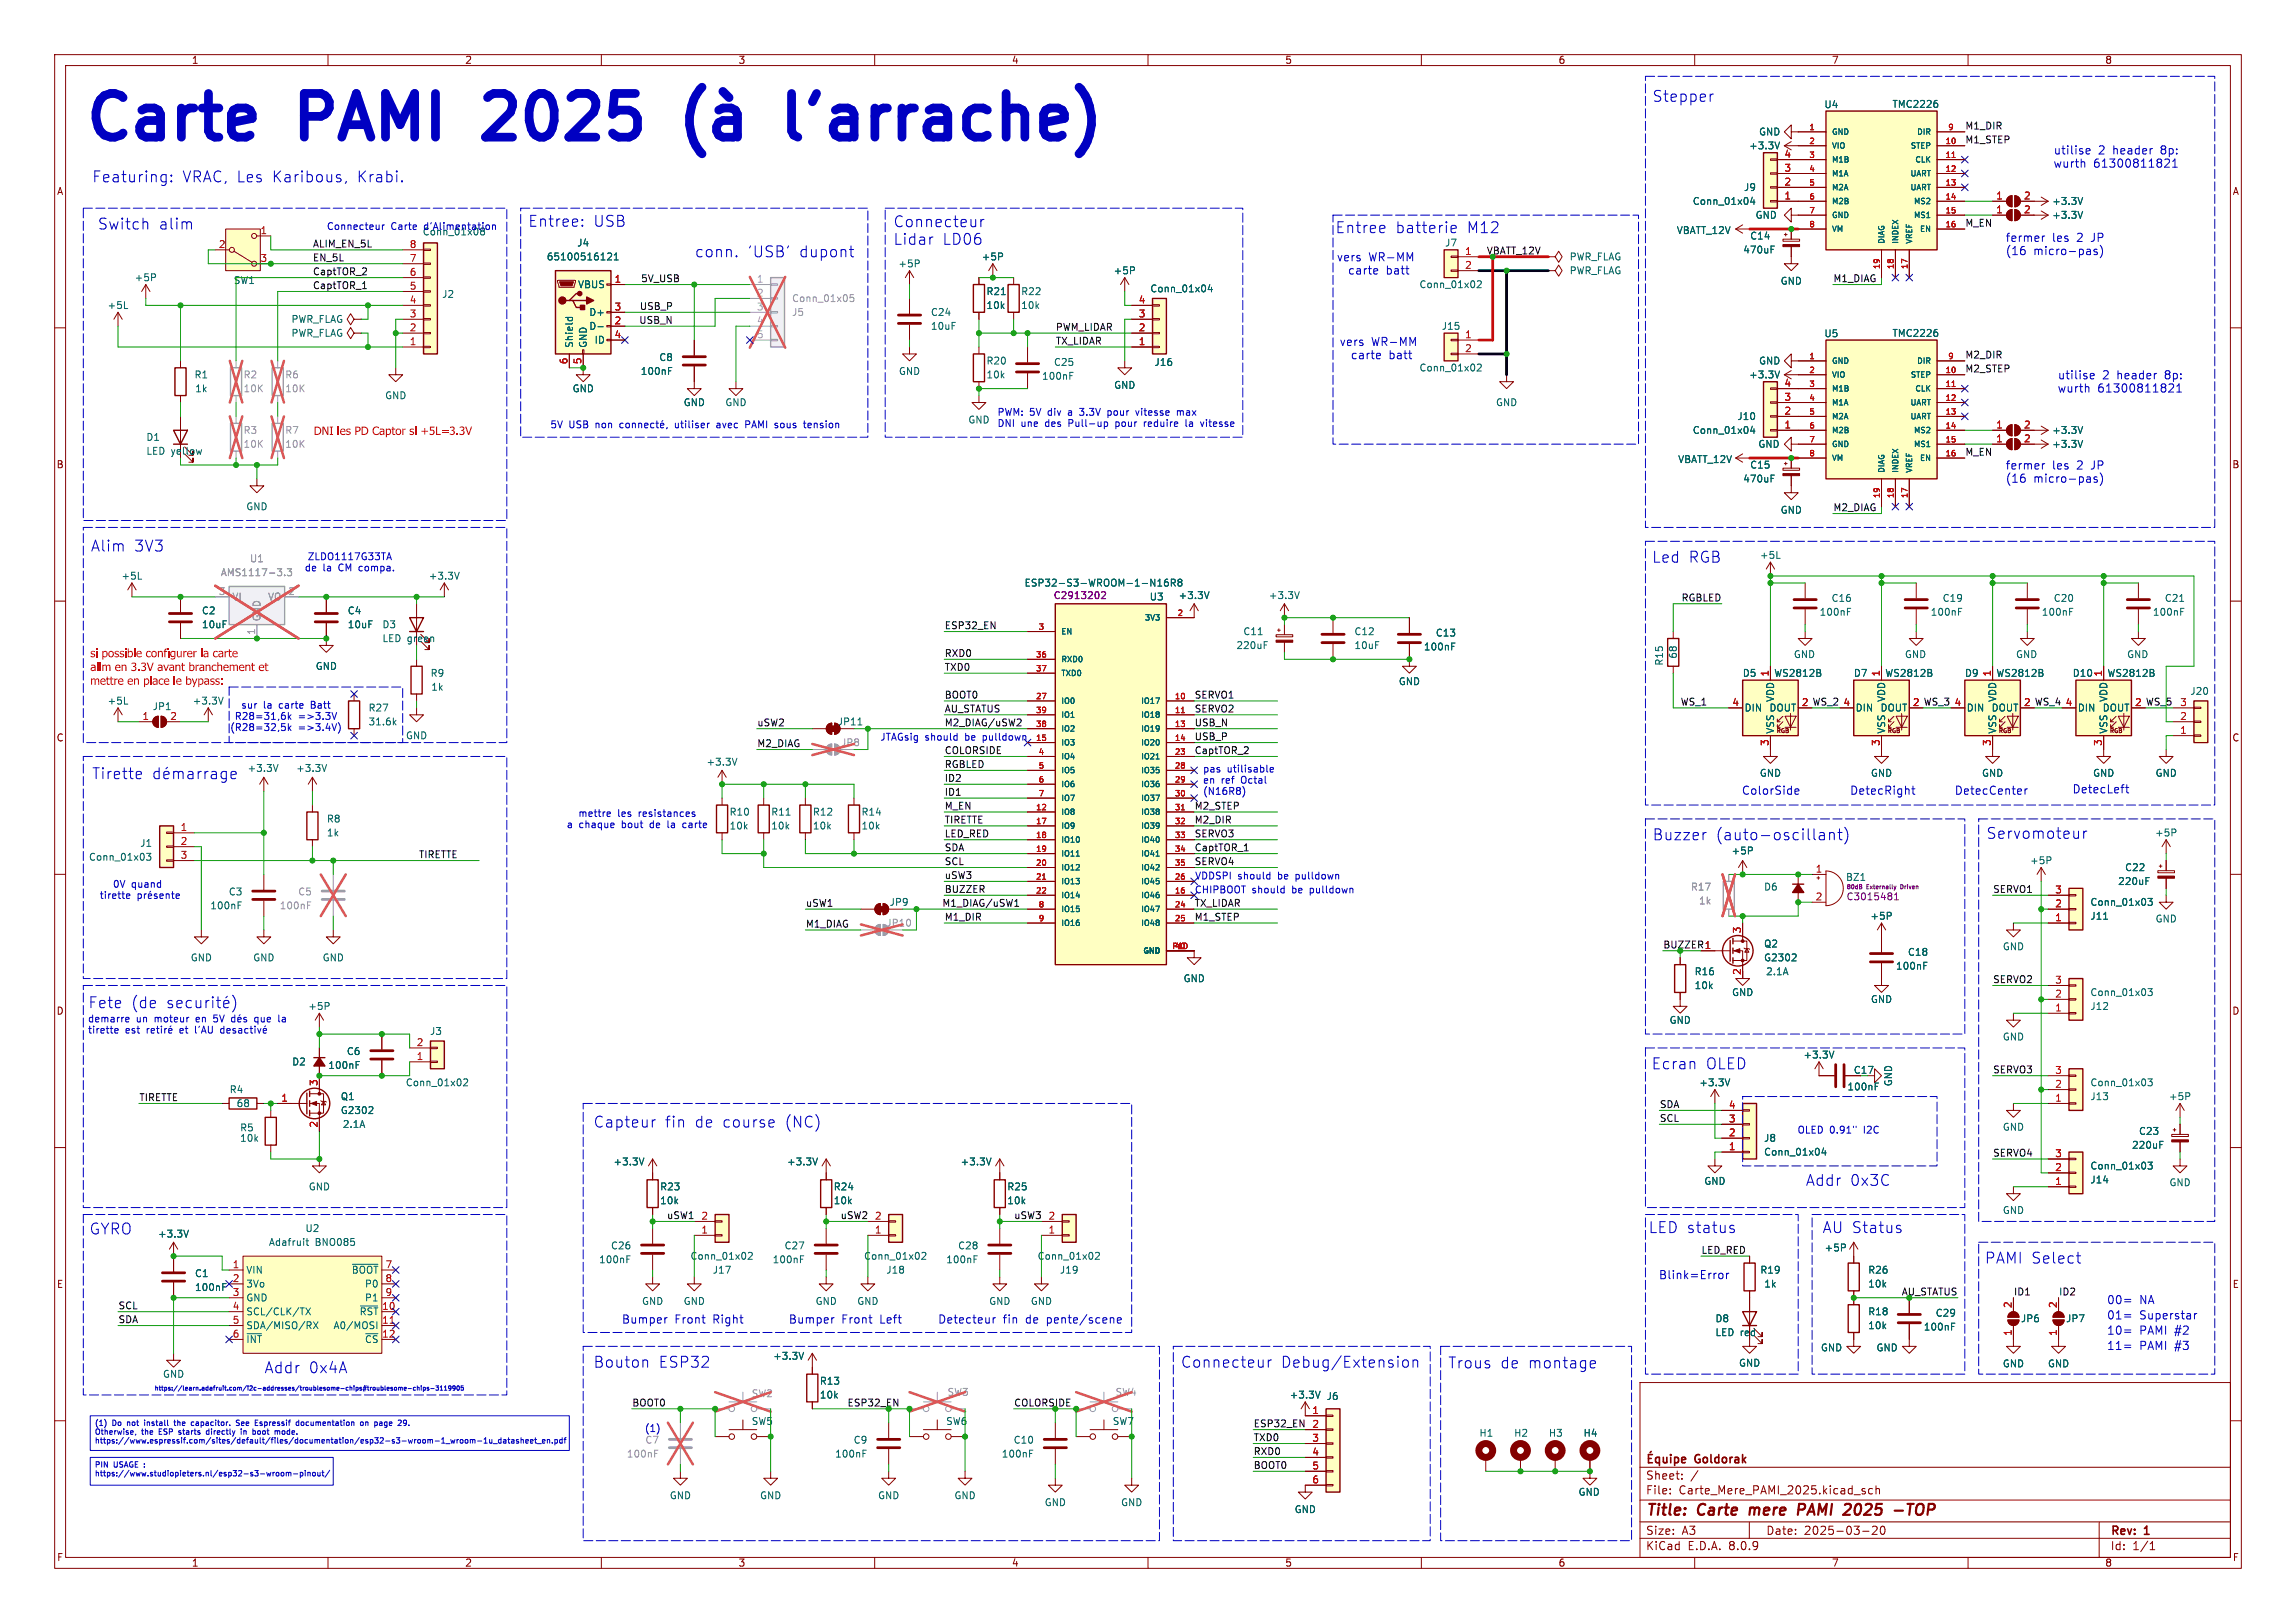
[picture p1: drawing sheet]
<svg xmlns="http://www.w3.org/2000/svg" width="420mm" height="297mm" viewBox="0 0 420 297" stroke-linecap="round" stroke-linejoin="round" font-family="sans-serif">
<defs><g id="words">
<g font-size="11.1" fill="#0000c2">
<text x="15" y="26.2">Carte</text>
<text x="55.9" y="26.2">PAMI</text>
<text x="93" y="26.2">2025</text>
<text x="154.6" y="26.2">l'arrache)</text>
</g>
<g font-size="2.8" fill="#0000c2">
<text x="302.3" y="18.8">Stepper</text>
<text x="16.8" y="33.5">Featuring:</text>
<text x="33.3" y="33.5">VRAC, Les</text>
<text x="49.8" y="33.5">Karibous,</text>
<text x="65.4" y="33.5">Krabi.</text>
<text x="96.5" y="41.7">Entree:</text>
<text x="108.5" y="41.7">USB</text>
<text x="163.3" y="41.7">Connecteur</text>
<text x="17.8" y="42.2">Switch</text>
<text x="29" y="42.2">alim</text>
<text x="127" y="47.2">conn.</text>
<text x="136.7" y="47.2">'USB'</text>
<text x="146.2" y="47.2">dupont</text>
<text x="163.3" y="45">Lidar</text>
<text x="172.3" y="45">LD06</text>
<text x="244.3" y="42.9">Entree</text>
<text x="255.3" y="42.9">batterie</text>
<text x="268.4" y="42.9">M12</text>
<text x="16.5" y="101.1">Alim</text>
<text x="24.5" y="101.1">3V3</text>
<text x="302.2" y="103.1">Led</text>
<text x="309" y="103.1">RGB</text>
<text x="16.9" y="142.8">Tirette</text>
<text x="302.3" y="153.9">Buzzer</text>
<text x="363.4" y="153.7">Servomoteur</text>
<text x="16.2" y="184.7">Fete</text>
<text x="24.1" y="184.7">(de</text>
<text x="302" y="195.8">Ecran</text>
<text x="312" y="195.8">OLED</text>
<text x="108.5" y="206.5">Capteur</text>
<text x="121.6" y="206.5">fin</text>
<text x="127" y="206.5">de</text>
<text x="132.2" y="206.5">course</text>
<text x="143.6" y="206.5">(NC)</text>
<text x="330.2" y="217.2">Addr</text>
<text x="338.4" y="217.2">0x3C</text>
<text x="16.3" y="226.1">GYRO</text>
<text x="301.6" y="225.8">LED status</text>
<text x="333.4" y="225.8">AU Status</text>
<text x="363" y="231.4">PAMI Select</text>
<text x="48.3" y="251.5">Addr</text>
<text x="56.4" y="251.5">0x4A</text>
<text x="108.5" y="250.4">Bouton</text>
<text x="120.4" y="250.4">ESP32</text>
<text x="215.9" y="250.4">Connecteur</text>
<text x="234.2" y="250.4">Debug/Extension</text>
<text x="264.8" y="250.6">Trous</text>
<text x="274.4" y="250.6">de</text>
<text x="279.5" y="250.6">montage</text>
</g>
<text font-size="2.8" fill="#006464" x="313.9" y="153.9">(auto-oscillant)</text>
<g font-size="2.8" fill="#840000">
<text x="301" y="277.9">Title:</text>
<text x="310.6" y="277.9">Carte</text>
<text x="320.9" y="277.9">mere</text>
<text x="330.5" y="277.9">PAMI</text>
<text x="339.8" y="277.9">2025</text>
<text x="349.8" y="277.9">-TOP</text>
</g>
<g font-size="2.1" fill="#0000c2">
<text x="375.6" y="28.5">utilise</text>
<text x="383.8" y="28.5">2</text>
<text x="386.5" y="28.5">header</text>
<text x="395.4" y="28.5">8p:</text>
<text x="375.6" y="30.9">wurth</text>
<text x="382.9" y="30.9">61300811821</text>
<text x="366.8" y="44.5">fermer</text>
<text x="366.8" y="46.9">(16</text>
<text x="372" y="46.9">micro-pas)</text>
<text x="375.4" y="44.5">les</text>
<text x="380" y="44.5">2</text>
<text x="382.7" y="44.5">JP</text>
<text x="244.5" y="48">vers</text>
<text x="246.5" y="50.5">carte</text>
<text x="250.3" y="48">WR-MM</text>
<text x="253.5" y="50.5">batt</text>
<text x="245" y="63.5">vers</text>
<text x="247" y="65.9">carte</text>
<text x="250.8" y="63.5">WR-MM</text>
<text x="254" y="65.9">batt</text>
<text x="376.4" y="69.6">utilise</text>
<text x="384.6" y="69.6">2</text>
<text x="387.3" y="69.6">header</text>
<text x="396.2" y="69.6">8p:</text>
<text x="376.3" y="72">wurth</text>
<text x="383.7" y="72">61300811821</text>
<text x="366.8" y="86.1">fermer</text>
<text x="366.8" y="88.6">(16</text>
<text x="372" y="88.6">micro-pas)</text>
<text x="375.4" y="86.1">les</text>
<text x="380" y="86.1">2</text>
<text x="382.7" y="86.1">JP</text>
<text x="318.6" y="145.5">ColorSide</text>
<text x="338.4" y="145.5">DetecRight</text>
<text x="357.5" y="145.5">DetecCenter</text>
<text x="379.1" y="145.3">DetecLeft</text>
<text x="303.4" y="234.2">Blink=Error</text>
<text x="385.3" y="238.8">00=</text>
<text x="391.3" y="238.8">NA</text>
<text x="113.7" y="242.3">Bumper</text>
<text x="123.4" y="242.3">Front</text>
<text x="130.5" y="242.3">Right</text>
<text x="144.2" y="242.3">Bumper</text>
<text x="154" y="242.3">Front</text>
<text x="161" y="242.3">Left</text>
<text x="171.5" y="242.3">Detecteur</text>
<text x="183.5" y="242.3">fin</text>
<text x="187.7" y="242.3">de</text>
<text x="191.7" y="242.3">pente/scene</text>
<text x="385.3" y="244.4">10=</text>
<text x="385.3" y="241.6">01=</text>
<text x="391.3" y="244.4">PAMI #2</text>
<text x="391.3" y="241.6">Superstar</text>
<text x="385.3" y="247.1">11=</text>
<text x="391.3" y="247.1">PAMI #3</text>
</g>
<g font-size="2.1" fill="#f00">
<text x="57.4" y="79.8">DNI les PDCaptor si +5L=3.3V</text>
<text x="16.5" y="120.5">si possible configurer la carte</text>
<text x="16.5" y="123">alim en 3.3V avant branchement et</text>
<text x="16.5" y="125.6">mettre en place le bypass:</text>
</g>
<g font-size="2.1" fill="#840000">
<text x="310.2" y="268.2">Goldorak</text>
<text x="301" y="273.7">File:</text>
<text x="301" y="271">Sheet:</text>
<text x="307.1" y="273.7">Carte_Mere_PAMI_2025.kicad_sch</text>
<text x="301" y="281.1">Size:</text>
<text x="307.6" y="281.1">A3</text>
<text x="323" y="281.1">Date:</text>
<text x="330" y="281.1">2025-03-20</text>
<text x="386" y="281.3">Rev:</text>
<text x="392.4" y="281.3">1</text>
<text x="301" y="283.9">KiCad</text>
<text x="308.7" y="283.9">E.D.A.</text>
<text x="316.3" y="283.9">8.0.9</text>
<text x="386" y="283.9">Id:</text>
<text x="390.1" y="283.9">1/1</text>
</g>
<g font-size="1.8" fill="#840000">
<text x="35" y="11.9">1</text>
<text x="85" y="11.9">2</text>
<text x="135" y="11.9">3</text>
<text x="185" y="11.9">4</text>
<text x="235" y="11.9">5</text>
<text x="285" y="11.9">6</text>
<text x="335" y="11.9">7</text>
<text x="385" y="11.9">8</text>
<text x="10.3" y="35.9">A</text>
<text x="408.3" y="35.9">A</text>
<text x="10.3" y="85.9">B</text>
<text x="408.2" y="85.9">B</text>
<text x="329.5" y="129.3">2 WS_2</text>
<text x="349.8" y="129.3">2 WS_3</text>
<text x="370.1" y="129.3">2 WS_4</text>
<text x="390.5" y="129.3">2 WS_5</text>
<text x="10.3" y="135.9">C</text>
<text x="408.2" y="135.9">C</text>
<text x="10.3" y="185.9">D</text>
<text x="408.2" y="185.9">D</text>
<text x="10.3" y="235.9">E</text>
<text x="408.3" y="235.9">E</text>
<text x="10.3" y="285.9">F</text>
<text x="35" y="286.9">1</text>
<text x="85" y="286.9">2</text>
<text x="135" y="286.9">3</text>
<text x="185" y="286.9">4</text>
<text x="235" y="286.9">5</text>
<text x="285" y="286.9">6</text>
<text x="335" y="286.9">7</text>
<text x="385" y="286.9">8</text>
<text x="408.3" y="285.9">F</text>
</g>
<g font-size="1.8" fill="#006464">
<text x="333.6" y="20">U4</text>
<text x="346.1" y="19.9">TMC2226</text>
<text x="319.9" y="27.5">+3.3V</text>
<text x="321.7" y="25">GND</text>
<text x="318.9" y="35.2">J9</text>
<text x="309.5" y="37.7">Conn_01x04</text>
<text x="321" y="40.2">GND</text>
<text x="375.3" y="40.2">+3.3V</text>
<text x="375.3" y="37.7">+3.3V</text>
<text x="77.2" y="43.3">Conn_01x08</text>
<text x="99.9" y="47.9">65100516121</text>
<text x="105.5" y="45.3">J4</text>
<text x="179.5" y="47.9">+5P</text>
<text x="264.2" y="45.3">J7</text>
<text x="287" y="47.9">PWR_FLAG</text>
<text x="306.6" y="43">VBATT_12V</text>
<text x="318.8" y="46.6">470uF</text>
<text x="320" y="44">C14</text>
<text x="24.5" y="51.7">+5P</text>
<text x="42.7" y="52.2">SW1</text>
<text x="105.6" y="52.9">VBUS</text>
<text x="164.2" y="49.1">+5P</text>
<text x="203.6" y="50.4">+5P</text>
<text x="210.3" y="53.7">Conn_01x04</text>
<text x="259.6" y="52.9">Conn_01x02</text>
<text x="287" y="50.4">PWR_FLAG</text>
<text x="325.6" y="52.3">GND</text>
<text x="19.6" y="56.7">+5L</text>
<text x="53.2" y="59.3">PWR_FLAG</text>
<text x="80.8" y="54.7">J2</text>
<text x="107.7" y="58">D+</text>
<text x="170.2" y="58">C24</text>
<text x="180.3" y="56.7">10k</text>
<text x="180.3" y="54.2">R21</text>
<text x="186.7" y="56.7">10k</text>
<text x="186.7" y="54.2">R22</text>
<text x="53.2" y="61.8">PWR_FLAG</text>
<text x="105" y="63.8" transform="rotate(-90 105 63.8)">Shield</text>
<text x="107.5" y="63.8" transform="rotate(-90 107.5 63.8)">GND</text>
<text x="107.7" y="60.6">D-</text>
<text x="108.7" y="63.1">ID</text>
<text x="170.2" y="60.6">10uF</text>
<text x="263.6" y="60.6">J15</text>
<text x="333.6" y="61.9">U5</text>
<text x="346.1" y="61.8">TMC2226</text>
<text x="35.5" y="69.4">R1</text>
<text x="35.6" y="72">1k</text>
<text x="104.6" y="72">GND</text>
<text x="117.1" y="68.8">100nF</text>
<text x="120.5" y="66.3">C8</text>
<text x="164.3" y="68.8">GND</text>
<text x="180.3" y="69.4">10k</text>
<text x="180.3" y="66.9">R20</text>
<text x="190.5" y="69.7">100nF</text>
<text x="192.7" y="67.2">C25</text>
<text x="203.7" y="71.3">GND</text>
<text x="211.1" y="67.2">J16</text>
<text x="259.6" y="68.2">Conn_01x02</text>
<text x="319.9" y="69.4">+3.3V</text>
<text x="321.7" y="66.9">GND</text>
<text x="70.4" y="73.3">GND</text>
<text x="125" y="74.5">GND</text>
<text x="132.6" y="74.5">GND</text>
<text x="177" y="77.7">GND</text>
<text x="273.6" y="74.5">GND</text>
<text x="317.7" y="77.1">J10</text>
<text x="26.7" y="80.9">D1</text>
<text x="26.7" y="83.4">LED yellow</text>
<text x="309.5" y="79.6">Conn_01x04</text>
<text x="321.5" y="82.1">GND</text>
<text x="375.3" y="79.6">+3.3V</text>
<text x="375.3" y="82.1">+3.3V</text>
<text x="306.9" y="84.9">VBATT_12V</text>
<text x="318.8" y="88.5">470uF</text>
<text x="320" y="86">C15</text>
<text x="45" y="93.6">GND</text>
<text x="325.6" y="94.2">GND</text>
<text x="22.1" y="106.3">+5L</text>
<text x="78.3" y="106.3">+3.3V</text>
<text x="187.3" y="107.5">ESP32-S3-WROOM-1-N16R8</text>
<text x="321.8" y="102.5">+5L</text>
<text x="36.8" y="112.6">C2</text>
<text x="63.5" y="112.6">C4</text>
<text x="210.2" y="110.1">U3</text>
<text x="215.5" y="109.8">+3.3V</text>
<text x="232" y="109.8">+3.3V</text>
<text x="332.8" y="112.9">100nF</text>
<text x="334.9" y="110.3">C16</text>
<text x="353.1" y="112.9">100nF</text>
<text x="355.3" y="110.3">C19</text>
<text x="373.4" y="112.9">100nF</text>
<text x="375.6" y="110.3">C20</text>
<text x="393.7" y="112.9">100nF</text>
<text x="395.9" y="110.3">C21</text>
<text x="36.8" y="115.2">10uF</text>
<text x="63.5" y="115.2">10uF</text>
<text x="69.9" y="115.2">D3</text>
<text x="69.9" y="117.7">LED green</text>
<text x="226.1" y="119">220uF</text>
<text x="227.3" y="116.4">C11</text>
<text x="247.7" y="116.4">C12</text>
<text x="247.7" y="119">10uF</text>
<text x="260.4" y="119.2">100nF</text>
<text x="262.5" y="116.7">C13</text>
<text x="57.7" y="122.8">GND</text>
<text x="78.7" y="124.1">R9</text>
<text x="255.8" y="125.6">GND</text>
<text x="304.4" y="121.9" transform="rotate(-90 304.4 121.9)">R15</text>
<text x="306.9" y="120.6" transform="rotate(-90 306.9 120.6)">68</text>
<text x="318.7" y="124.1">D5</text>
<text x="324.4" y="124.1">WS2812B</text>
<text x="328" y="120.6">GND</text>
<text x="339" y="124.1">D7</text>
<text x="344.8" y="124.1">WS2812B</text>
<text x="348.4" y="120.6">GND</text>
<text x="359.3" y="124.1">D9</text>
<text x="365.1" y="124.1">WS2812B</text>
<text x="368.7" y="120.6">GND</text>
<text x="379.1" y="124.1">D10</text>
<text x="385.4" y="124.1">WS2812B</text>
<text x="389" y="120.6">GND</text>
<text x="19.6" y="129.1">+5L</text>
<text x="27.8" y="130.1">JP1</text>
<text x="35.2" y="129.1">+3.3V</text>
<text x="67.3" y="130.4">R27</text>
<text x="78.8" y="126.6">1k</text>
<text x="319" y="130.4">DIN</text>
<text x="323.6" y="130.4">DOUT</text>
<text x="324.7" y="128.5" transform="rotate(-90 324.7 128.5)">VDD</text>
<text x="339.3" y="130.4">DIN</text>
<text x="343.9" y="130.4">DOUT</text>
<text x="345" y="128.5" transform="rotate(-90 345 128.5)">VDD</text>
<text x="359.7" y="130.4">DIN</text>
<text x="364.2" y="130.4">DOUT</text>
<text x="365.4" y="128.5" transform="rotate(-90 365.4 128.5)">VDD</text>
<text x="380" y="130.4">DIN</text>
<text x="384.5" y="130.4">DOUT</text>
<text x="385.7" y="128.5" transform="rotate(-90 385.7 128.5)">VDD</text>
<text x="400.6" y="127.4">J20</text>
<text x="67.3" y="132.9">31.6k</text>
<text x="74.2" y="135.5">GND</text>
<text x="153.1" y="132.9">JP11</text>
<text x="324.7" y="134.4" transform="rotate(-90 324.7 134.4)">VSS</text>
<text x="345" y="134.4" transform="rotate(-90 345 134.4)">VSS</text>
<text x="365.4" y="134.4" transform="rotate(-90 365.4 134.4)">VSS</text>
<text x="385.7" y="134.4" transform="rotate(-90 385.7 134.4)">VSS</text>
<text x="45.2" y="141.5">+3.3V</text>
<text x="54.1" y="141.5">+3.3V</text>
<text x="129.1" y="140.3">+3.3V</text>
<text x="321.8" y="142.3">GND</text>
<text x="342.1" y="142.3">GND</text>
<text x="362.5" y="142.3">GND</text>
<text x="382.8" y="142.3">GND</text>
<text x="394.2" y="142.3">GND</text>
<text x="133.4" y="149.5">R10</text>
<text x="141" y="149.5">R11</text>
<text x="148.6" y="149.5">R12</text>
<text x="157.5" y="149.5">R14</text>
<text x="25.5" y="155.2">J1</text>
<text x="59.7" y="150.7">R8</text>
<text x="59.7" y="153.3">1k</text>
<text x="133.4" y="152">10k</text>
<text x="141" y="152">10k</text>
<text x="148.6" y="152">10k</text>
<text x="157.5" y="152">10k</text>
<text x="394.1" y="153.3">+5P</text>
<text x="16.2" y="157.7">Conn_01x03</text>
<text x="316.6" y="156.6">+5P</text>
<text x="371.3" y="158.3">+5P</text>
<text x="388.6" y="159.6">C22</text>
<text x="38.4" y="166.6">100nF</text>
<text x="41.8" y="164.1">C3</text>
<text x="162.6" y="166">JP9</text>
<text x="322.6" y="163.2">D6</text>
<text x="382.3" y="166">Conn_01x03</text>
<text x="387.4" y="162.2">220uF</text>
<text x="322.6" y="173.6">Q2</text>
<text x="342" y="168.5">+5P</text>
<text x="382.3" y="168.5">J11</text>
<text x="394.2" y="169">GND</text>
<text x="34.8" y="176.1">GND</text>
<text x="46.2" y="176.1">GND</text>
<text x="58.9" y="176.1">GND</text>
<text x="216.4" y="179.9">GND</text>
<text x="309.9" y="178.7">R16</text>
<text x="322.6" y="176.1">G2302</text>
<text x="346.7" y="177.6">100nF</text>
<text x="348.9" y="175.1">C18</text>
<text x="366.3" y="174.1">GND</text>
<text x="56.3" y="185">+5P</text>
<text x="309.9" y="181.2">10k</text>
<text x="316.7" y="182.5">GND</text>
<text x="342.1" y="183.7">GND</text>
<text x="382.3" y="182.5">Conn_01x03</text>
<text x="382.3" y="185">J12</text>
<text x="78.6" y="189.6">J3</text>
<text x="305.3" y="187.6">GND</text>
<text x="366.3" y="190.6">GND</text>
<text x="53.3" y="195.2">D2</text>
<text x="60" y="195.8">100nF</text>
<text x="63.3" y="193.3">C6</text>
<text x="329.8" y="193.9">+3.3V</text>
<text x="339" y="196.7">C17</text>
<text x="41.9" y="200.3">R4</text>
<text x="43.2" y="202.8">68</text>
<text x="62.2" y="201.5">Q1</text>
<text x="74.1" y="199">Conn_01x02</text>
<text x="310.7" y="199">+3.3V</text>
<text x="337.8" y="199.7">100nF</text>
<text x="346.3" y="198.9" transform="rotate(-90 346.3 198.9)">GND</text>
<text x="382.3" y="199">Conn_01x03</text>
<text x="382.3" y="201.5">J13</text>
<text x="396.7" y="201.5">+5P</text>
<text x="43.8" y="207.2">R5</text>
<text x="43.8" y="209.1">10k</text>
<text x="62.2" y="204.1">G2302</text>
<text x="322.6" y="209.1">J8</text>
<text x="366.3" y="207.1">GND</text>
<text x="391.2" y="207.9">C23</text>
<text x="112.1" y="213.5">+3.3V</text>
<text x="143.9" y="213.5">+3.3V</text>
<text x="175.6" y="213.5">+3.3V</text>
<text x="322.6" y="211.7">Conn_01x04</text>
<text x="382.3" y="214.2">Conn_01x03</text>
<text x="389.9" y="210.4">220uF</text>
<text x="56.4" y="218">GND</text>
<text x="120.7" y="220.6">10k</text>
<text x="120.7" y="218">R23</text>
<text x="152.4" y="220.6">10k</text>
<text x="152.4" y="218">R24</text>
<text x="184.2" y="220.6">10k</text>
<text x="184.2" y="218">R25</text>
<text x="311.7" y="217">GND</text>
<text x="382.3" y="216.8">J14</text>
<text x="396.7" y="217.3">GND</text>
<text x="28.8" y="226.7">+3.3V</text>
<text x="55.8" y="225.7">U2</text>
<text x="366.3" y="222.4">GND</text>
<text x="35.6" y="233.9">C1</text>
<text x="45" y="233.3">VIN</text>
<text x="49.1" y="228.2">Adafruit</text>
<text x="57.6" y="228.2">BNO085</text>
<text x="64.2" y="233.3">~{BOOT}</text>
<text x="109.5" y="231.4">100nF</text>
<text x="111.7" y="228.8">C26</text>
<text x="126.2" y="230.7">Conn_01x02</text>
<text x="130.3" y="233.3">J17</text>
<text x="141.2" y="231.4">100nF</text>
<text x="143.4" y="228.8">C27</text>
<text x="158" y="230.7">Conn_01x02</text>
<text x="162" y="233.3">J18</text>
<text x="173" y="231.4">100nF</text>
<text x="175.2" y="228.8">C28</text>
<text x="189.7" y="230.7">Conn_01x02</text>
<text x="193.8" y="233.3">J19</text>
<text x="321.9" y="233.3">R19</text>
<text x="333.7" y="229.2">+5P</text>
<text x="341.6" y="233.3">R26</text>
<text x="35.6" y="236.4">100nF</text>
<text x="45" y="235.8">3Vo</text>
<text x="45" y="238.4">GND</text>
<text x="66.7" y="235.8">P0</text>
<text x="66.7" y="238.4">P1</text>
<text x="117.3" y="239">GND</text>
<text x="125" y="239">GND</text>
<text x="149.1" y="239">GND</text>
<text x="156.7" y="239">GND</text>
<text x="180.8" y="239">GND</text>
<text x="188.5" y="239">GND</text>
<text x="322.6" y="235.8">1k</text>
<text x="341.6" y="235.8">10k</text>
<text x="45" y="240.9">SCL/CLK/TX</text>
<text x="45" y="243.4">SDA/MISO/RX</text>
<text x="45" y="246">~{INT}</text>
<text x="60.9" y="243.4">A0/MOSI</text>
<text x="65.7" y="240.9">~{RST}</text>
<text x="66.7" y="246">~{CS}</text>
<text x="313.7" y="242.2">D8</text>
<text x="313.7" y="244.7">LED red</text>
<text x="341.6" y="243.4">10k</text>
<text x="341.6" y="240.9">R18</text>
<text x="351.8" y="243.7">100nF</text>
<text x="354" y="241.1">C29</text>
<text x="369.6" y="242.2">JP6</text>
<text x="377.8" y="242.2">JP7</text>
<text x="141.3" y="249">+3.3V</text>
<text x="318" y="250.3">GND</text>
<text x="333" y="247.5">GND</text>
<text x="343.1" y="247.5">GND</text>
<text x="366.3" y="250.4">GND</text>
<text x="374.5" y="250.4">GND</text>
<text x="29.7" y="252.3">GND</text>
<text x="149.9" y="256.1">10k</text>
<text x="149.9" y="253.6">R13</text>
<text x="235.8" y="256.1">+3.3V</text>
<text x="242.6" y="256.4">J6</text>
<text x="137.4" y="261">SW5</text>
<text x="173" y="261">SW6</text>
<text x="203.4" y="261">SW7</text>
<text x="270.5" y="263.1">H1</text>
<text x="276.9" y="263.1">H2</text>
<text x="283.2" y="263.1">H3</text>
<text x="289.6" y="263.1">H4</text>
<text x="152.7" y="266.9">100nF</text>
<text x="156.1" y="264.4">C9</text>
<text x="183.2" y="266.9">100nF</text>
<text x="185.3" y="264.4">C10</text>
<text x="122.4" y="274.5">GND</text>
<text x="138.9" y="274.5">GND</text>
<text x="160.5" y="274.5">GND</text>
<text x="174.5" y="274.5">GND</text>
<text x="191" y="275.8">GND</text>
<text x="205" y="275.8">GND</text>
<text x="288.7" y="273.9">GND</text>
<text x="236.7" y="277.1">GND</text>
</g>
<g font-size="1.8" fill="#0f0f0f">
<text x="359.4" y="23.8">M1_DIR</text>
<text x="359.4" y="26.3">M1_STEP</text>
<text x="359.4" y="41.6">M_EN</text>
<text x="57.1" y="47.9">EN_5L</text>
<text x="57.1" y="45.4">ALIM_EN_5L</text>
<text x="57.1" y="50.5">CaptTOR_2</text>
<text x="57.1" y="53">CaptTOR_1</text>
<text x="117.2" y="51.7">5V_USB</text>
<text x="335.3" y="51.7">M1_DIAG</text>
<text x="116.8" y="59.3">USB_N</text>
<text x="116.9" y="56.8">USB_P</text>
<text x="193" y="60.6">PWM_LIDAR</text>
<text x="193" y="63.2">TX_LIDAR</text>
<text x="359.4" y="65.7">M2_DIR</text>
<text x="359.4" y="68.2">M2_STEP</text>
<text x="359.4" y="83.5">M_EN</text>
<text x="335.3" y="93.6">M2_DIAG</text>
<text x="307.5" y="110.1">RGBLED</text>
<text x="172.7" y="115.2">ESP32_EN</text>
<text x="172.7" y="120.3">RXD0</text>
<text x="172.7" y="122.8">TXD0</text>
<text x="172.7" y="127.9">BOOT0</text>
<text x="172.7" y="130.5">AU_STATUS</text>
<text x="218.4" y="127.9">SERVO1</text>
<text x="218.4" y="130.5">SERVO2</text>
<text x="307.3" y="129.2">WS_1</text>
<text x="138.4" y="133">uSW2</text>
<text x="138.4" y="136.8">M2_DIAG</text>
<text x="172.7" y="133">M2_DIAG/uSW2</text>
<text x="218.4" y="133">USB_N</text>
<text x="218.4" y="135.5">USB_P</text>
<text x="172.7" y="138.1">COLORSIDE</text>
<text x="172.7" y="143.2">ID2</text>
<text x="172.7" y="140.6">RGBLED</text>
<text x="218.4" y="138.1">CaptTOR_2</text>
<text x="172.7" y="148.2">M_EN</text>
<text x="172.7" y="145.7">ID1</text>
<text x="218.4" y="148.2">M2_STEP</text>
<text x="172.7" y="150.8">TIRETTE</text>
<text x="172.7" y="153.3">LED_RED</text>
<text x="172.7" y="155.9">SDA</text>
<text x="218.4" y="155.9">CaptTOR_1</text>
<text x="218.4" y="153.3">SERVO3</text>
<text x="218.4" y="150.8">M2_DIR</text>
<text x="76.5" y="157.1">TIRETTE</text>
<text x="172.7" y="160.9">uSW3</text>
<text x="172.7" y="158.4">SCL</text>
<text x="218.4" y="158.4">SERVO4</text>
<text x="147.3" y="166">uSW1</text>
<text x="172.3" y="166">M1_DIAG/uSW1</text>
<text x="172.7" y="163.5">BUZZER</text>
<text x="218.4" y="166">TX_LIDAR</text>
<text x="364.5" y="163.5">SERVO1</text>
<text x="147.3" y="169.8">M1_DIAG</text>
<text x="172.7" y="168.6">M1_DIR</text>
<text x="218.4" y="168.6">M1_STEP</text>
<text x="304.2" y="173.6">BUZZER 1</text>
<text x="364.5" y="180">SERVO2</text>
<text x="364.5" y="196.5">SERVO3</text>
<text x="25.4" y="201.6">TIRETTE</text>
<text x="303.5" y="202.9">SDA</text>
<text x="303.5" y="205.4">SCL</text>
<text x="364.5" y="211.7">SERVO4</text>
<text x="121.9" y="223.2">uSW1</text>
<text x="153.7" y="223.2">uSW2</text>
<text x="185.4" y="223.2">uSW3</text>
<text x="311.1" y="229.5">LED_RED</text>
<text x="21.6" y="239.7">SCL</text>
<text x="368.3" y="237.1">ID1</text>
<text x="376.6" y="237.1">ID2</text>
<text x="21.6" y="242.2">SDA</text>
<text x="115.6" y="257.5">BOOT0</text>
<text x="185.4" y="257.5">COLORSIDE</text>
<text x="229.2" y="261.3">ESP32_EN</text>
<text x="229.2" y="263.8">TXD0</text>
<text x="229.2" y="266.4">RXD0</text>
<text x="229.2" y="268.9">BOOT0</text>
</g>
<g font-size="1.8" fill="#a90000">
<text x="326.3" y="29">4</text>
<text x="326.3" y="34">2</text>
<text x="326.3" y="31.5">3</text>
<text x="326.3" y="36.6">1</text>
<text x="365.1" y="39.1">1</text>
<text x="365.1" y="36.6">1</text>
<text x="370.1" y="39.1">2</text>
<text x="370.1" y="36.6">2</text>
<text x="39.9" y="45.5">2</text>
<text x="47.6" y="42.9">1</text>
<text x="74.9" y="45.5">8</text>
<text x="267.9" y="46.7">1</text>
<text x="47.6" y="48">3</text>
<text x="74.9" y="53.1">5</text>
<text x="74.9" y="50.5">6</text>
<text x="74.9" y="48">7</text>
<text x="112.3" y="51.8">1</text>
<text x="267.9" y="49.3">2</text>
<text x="74.9" y="58.2">3</text>
<text x="74.9" y="55.6">4</text>
<text x="112.3" y="59.4">2</text>
<text x="112.3" y="56.9">3</text>
<text x="208.2" y="58.2">3</text>
<text x="208.2" y="55.6">4</text>
<text x="74.9" y="63.2">1</text>
<text x="74.9" y="60.7">2</text>
<text x="112.3" y="62">4</text>
<text x="208.2" y="63.2">1</text>
<text x="208.2" y="60.7">2</text>
<text x="267.9" y="62">1</text>
<text x="267.9" y="64.5">2</text>
<text x="103.9" y="66.7" transform="rotate(-90 103.9 66.7)">6</text>
<text x="106.4" y="66.7" transform="rotate(-90 106.4 66.7)">5</text>
<text x="326.3" y="70.9">4</text>
<text x="326.3" y="75.9">2</text>
<text x="326.3" y="73.4">3</text>
<text x="326.3" y="78.5">1</text>
<text x="365.1" y="78.5">1</text>
<text x="365.1" y="81">1</text>
<text x="370.1" y="78.5">2</text>
<text x="370.1" y="81">2</text>
<text x="323.6" y="123.9" transform="rotate(-90 323.6 123.9)">1</text>
<text x="343.9" y="123.9" transform="rotate(-90 343.9 123.9)">1</text>
<text x="364.2" y="123.9" transform="rotate(-90 364.2 123.9)">1</text>
<text x="384.6" y="123.9" transform="rotate(-90 384.6 123.9)">1</text>
<text x="26" y="131.8">1</text>
<text x="31" y="131.8">2</text>
<text x="316.8" y="129.3">4</text>
<text x="329.5" y="129.3">2</text>
<text x="337.1" y="129.3">4</text>
<text x="349.8" y="129.3">2</text>
<text x="357.4" y="129.3">4</text>
<text x="370.1" y="129.3">2</text>
<text x="377.8" y="129.3">4</text>
<text x="390.5" y="129.3">2</text>
<text x="398.7" y="131.8">2</text>
<text x="398.7" y="129.3">3</text>
<text x="323.6" y="136.6" transform="rotate(-90 323.6 136.6)">3</text>
<text x="343.9" y="136.6" transform="rotate(-90 343.9 136.6)">3</text>
<text x="364.2" y="136.6" transform="rotate(-90 364.2 136.6)">3</text>
<text x="384.6" y="136.6" transform="rotate(-90 384.6 136.6)">3</text>
<text x="398.7" y="134.4">1</text>
<text x="32.9" y="152.1">1</text>
<text x="32.9" y="154.7">2</text>
<text x="32.9" y="157.2">3</text>
<text x="332" y="159.8">1</text>
<text x="332" y="164.8">2</text>
<text x="375.8" y="166.1">2</text>
<text x="375.8" y="163.6">3</text>
<text x="311.7" y="173.7">1</text>
<text x="318.5" y="170.9" transform="rotate(-90 318.5 170.9)">3</text>
<text x="375.8" y="168.7">1</text>
<text x="318.5" y="178.5" transform="rotate(-90 318.5 178.5)">2</text>
<text x="375.8" y="185.2">1</text>
<text x="375.8" y="182.6">2</text>
<text x="375.8" y="180.1">3</text>
<text x="76.1" y="191.5">2</text>
<text x="76.1" y="194.1">1</text>
<text x="375.8" y="196.6">3</text>
<text x="51.4" y="201.7">1</text>
<text x="58.2" y="198.8" transform="rotate(-90 58.2 198.8)">3</text>
<text x="316.2" y="202.9">4</text>
<text x="375.8" y="201.7">1</text>
<text x="375.8" y="199.1">2</text>
<text x="58.2" y="206.4" transform="rotate(-90 58.2 206.4)">2</text>
<text x="316.2" y="208">2</text>
<text x="316.2" y="205.5">3</text>
<text x="316.2" y="210.6">1</text>
<text x="375.8" y="214.4">2</text>
<text x="375.8" y="211.8">3</text>
<text x="375.8" y="216.9">1</text>
<text x="128.2" y="225.8">1</text>
<text x="128.2" y="223.3">2</text>
<text x="159.9" y="225.8">1</text>
<text x="159.9" y="223.3">2</text>
<text x="191.7" y="225.8">1</text>
<text x="191.7" y="223.3">2</text>
<text x="42.5" y="232.2">1</text>
<text x="70.4" y="232.2">7</text>
<text x="42.5" y="234.7">2</text>
<text x="42.5" y="237.2">3</text>
<text x="42.5" y="239.8">4</text>
<text x="69.8" y="239.8">10</text>
<text x="70.4" y="234.7">8</text>
<text x="70.4" y="237.2">9</text>
<text x="368" y="239.5" transform="rotate(-90 368 239.5)">2</text>
<text x="376.3" y="239.5" transform="rotate(-90 376.3 239.5)">2</text>
<text x="42.5" y="242.3">5</text>
<text x="42.5" y="244.9">6</text>
<text x="69.8" y="242.3">11</text>
<text x="69.8" y="244.9">12</text>
<text x="368" y="244.5" transform="rotate(-90 368 244.5)">1</text>
<text x="376.3" y="244.5" transform="rotate(-90 376.3 244.5)">1</text>
<text x="240" y="258.8">1</text>
<text x="240" y="261.4">2</text>
<text x="240" y="263.9">3</text>
<text x="240" y="266.4">4</text>
<text x="240" y="269">5</text>
<text x="240" y="271.5">6</text>
</g>
<g font-size="1.8" fill="#0000c2">
<text x="59.7" y="42.2">Connecteur</text>
<text x="71.5" y="42.2">Carte</text>
<text x="77.7" y="42.2">d'Alimentation</text>
<text x="182.4" y="76.4">PWM: 5V</text>
<text x="191.8" y="76.4">div</text>
<text x="195.7" y="76.4">a</text>
<text x="198" y="76.4">3.3V</text>
<text x="203.3" y="76.4">pour</text>
<text x="208.7" y="76.4">vitesse</text>
<text x="216.4" y="76.4">max</text>
<text x="100.6" y="78.7">5V</text>
<text x="104.1" y="78.7">USB</text>
<text x="109" y="78.7">non</text>
<text x="124" y="78.7">utiliser</text>
<text x="131.8" y="78.7">avec</text>
<text x="137.2" y="78.7">PAMI</text>
<text x="142.8" y="78.7">sous</text>
<text x="148.4" y="78.7">tension</text>
<text x="182.4" y="78.5">DNI</text>
<text x="186.7" y="78.5">une</text>
<text x="191.3" y="78.5">des</text>
<text x="195.7" y="78.5">Pull-up</text>
<text x="204.5" y="78.5">pour</text>
<text x="209.9" y="78.5">reduire</text>
<text x="217.8" y="78.5">la</text>
<text x="220.7" y="78.5">vitesse</text>
<text x="55.7" y="104.8">de</text>
<text x="56.2" y="102.7">ZLDO1117G33TA</text>
<text x="59.1" y="104.8">la</text>
<text x="62" y="104.8">CM compa.</text>
<text x="42.8" y="131.9">R28=31,6k</text>
<text x="44" y="129.9">sur</text>
<text x="48.2" y="129.9">la</text>
<text x="51.1" y="129.9">carte</text>
<text x="54.5" y="131.9">=&gt;3.3V</text>
<text x="57.2" y="129.9">Batt</text>
<text x="42" y="134">(R28=32,5k</text>
<text x="54.5" y="134">=&gt;3.4V)</text>
<text x="160.9" y="135.7">JTAGsig</text>
<text x="169.2" y="135.7">should</text>
<text x="176.6" y="135.7">be</text>
<text x="180.1" y="135.7">pulldown</text>
<text x="220" y="141.6">pas</text>
<text x="220" y="143.6">en</text>
<text x="223.4" y="143.6">ref</text>
<text x="224.5" y="141.6">utilisable</text>
<text x="227.1" y="143.6">Octal</text>
<text x="105.7" y="149.7">mettre</text>
<text x="113" y="149.7">les</text>
<text x="116.9" y="149.7">resistances</text>
<text x="220" y="145.7">(N16R8)</text>
<text x="103.6" y="151.7">a</text>
<text x="105.9" y="151.7">chaque</text>
<text x="113.8" y="151.7">bout</text>
<text x="119.2" y="151.7">de</text>
<text x="122.6" y="151.7">la</text>
<text x="125.6" y="151.7">carte</text>
<text x="218.5" y="161.1">VDDSPI</text>
<text x="226.4" y="161.1">should</text>
<text x="233.9" y="161.1">be</text>
<text x="237.3" y="161.1">pulldown</text>
<text x="18.1" y="164.7">tirette</text>
<text x="20.6" y="162.7">0V</text>
<text x="24" y="162.7">quand</text>
<text x="218.5" y="163.7">CHIPBOOT</text>
<text x="229" y="163.7">should</text>
<text x="236.5" y="163.7">be</text>
<text x="239.9" y="163.7">pulldown</text>
<text x="16" y="187.3">demarre</text>
<text x="16" y="189.3">tirette</text>
<text x="22.9" y="189.3">est</text>
<text x="24.9" y="187.3">un</text>
<text x="28.4" y="187.3">moteur</text>
<text x="33.2" y="189.3">et</text>
<text x="36.1" y="187.3">en</text>
<text x="39.6" y="187.3">5V</text>
<text x="47.5" y="187.3">que</text>
<text x="52" y="187.3">la</text>
<text x="328.7" y="207.5">OLED 0.91&quot;</text>
<text x="341" y="207.5">I2C</text>
<text x="117.9" y="262.1">(1)</text>
</g>
<g font-size="1.8" fill="#009600">
<text x="271.9" y="46.6">VBATT_12V</text>
<text x="347.8" y="237.1">AU_STATUS</text>
<text x="154.9" y="257.5">ESP32_EN</text>
</g>
<g font-size="1.8" fill="#aaa">
<text x="138.4" y="51.8">1</text>
<text x="138.4" y="54.4">2</text>
<text x="138.4" y="56.9">3</text>
<text x="138.4" y="59.4">4</text>
<text x="138.4" y="62">5</text>
<text x="39.9" y="109">3</text>
<text x="52.6" y="109">2</text>
<text x="46.7" y="116.3" transform="rotate(-90 46.7 116.3)">1</text>
</g>
<g font-size="1.8" fill="#989898">
<text x="144.8" y="58">J5</text>
<text x="144.8" y="55.5">Conn_01x05</text>
<text x="44.5" y="69.4">R2</text>
<text x="44.5" y="72">10K</text>
<text x="52.1" y="69.4">R6</text>
<text x="52.1" y="72">10K</text>
<text x="44.5" y="79.6">R3</text>
<text x="44.5" y="82.1">10K</text>
<text x="52.1" y="79.6">R7</text>
<text x="52.1" y="82.1">10K</text>
<text x="40.3" y="105.6">AMS1117-3.3</text>
<text x="45.6" y="103.1">U1</text>
<text x="42.4" y="110.1">VI</text>
<text x="47.9" y="113.8" transform="rotate(-90 47.9 113.8)">GND</text>
<text x="48.9" y="110.1">VO</text>
<text x="153.7" y="136.8">JP8</text>
<text x="51.1" y="166.6">100nF</text>
<text x="54.5" y="164.1">C5</text>
<text x="309.2" y="163.2">R17</text>
<text x="310.7" y="165.7">1k</text>
<text x="162" y="169.8">JP10</text>
<text x="137.4" y="255.9">SW2</text>
<text x="173.2" y="255.6">SW3</text>
<text x="204" y="255.6">SW4</text>
<text x="114.6" y="266.9">100nF</text>
<text x="118" y="264.4">C7</text>
</g>
<g font-size="1.8" fill="#840084">
<text x="192.6" y="109.8">C2913202</text>
<text x="337.6" y="161.4">BZ1</text>
<text x="337.7" y="164.9">C3015481</text>
</g>
<g font-size="1.8" fill="#008484">
<text x="323" y="178.7">2.1A</text>
<text x="62.6" y="206.6">2.1A</text>
</g>
<g font-size="1.4" fill="#a90000">
<text x="330.9" y="23.9">1</text>
<text x="356.3" y="23.9">9</text>
<text x="330.9" y="26.4">2</text>
<text x="330.9" y="29">3</text>
<text x="355.8" y="26.4">10</text>
<text x="355.8" y="29">11</text>
<text x="330.9" y="31.5">4</text>
<text x="330.9" y="34">5</text>
<text x="355.8" y="31.5">12</text>
<text x="355.8" y="34">13</text>
<text x="330.9" y="36.6">6</text>
<text x="330.9" y="39.1">7</text>
<text x="330.9" y="41.7">8</text>
<text x="355.8" y="36.6">14</text>
<text x="355.8" y="39.1">15</text>
<text x="355.8" y="41.7">16</text>
<text x="343.9" y="49.4" transform="rotate(-90 343.9 49.4)">19</text>
<text x="346.5" y="49.4" transform="rotate(-90 346.5 49.4)">18</text>
<text x="349" y="49.4" transform="rotate(-90 349 49.4)">17</text>
<text x="330.9" y="65.8">1</text>
<text x="356.3" y="65.8">9</text>
<text x="330.9" y="68.3">2</text>
<text x="330.9" y="70.9">3</text>
<text x="355.8" y="68.3">10</text>
<text x="355.8" y="70.9">11</text>
<text x="330.9" y="73.4">4</text>
<text x="330.9" y="75.9">5</text>
<text x="355.8" y="73.4">12</text>
<text x="355.8" y="75.9">13</text>
<text x="330.9" y="78.5">6</text>
<text x="330.9" y="81">7</text>
<text x="330.9" y="83.6">8</text>
<text x="355.8" y="78.5">14</text>
<text x="355.8" y="81">15</text>
<text x="355.8" y="83.6">16</text>
<text x="343.9" y="91.3" transform="rotate(-90 343.9 91.3)">19</text>
<text x="346.5" y="91.3" transform="rotate(-90 346.5 91.3)">18</text>
<text x="349" y="91.3" transform="rotate(-90 349 91.3)">17</text>
<text x="215.3" y="112.8">2</text>
<text x="189.9" y="115.3">3</text>
<text x="189.4" y="120.4">36</text>
<text x="189.4" y="122.9">37</text>
<text x="189.4" y="128">27</text>
<text x="189.4" y="130.6">39</text>
<text x="214.8" y="128">10</text>
<text x="214.8" y="130.6">11</text>
<text x="189.4" y="135.6">15</text>
<text x="189.4" y="133.1">38</text>
<text x="214.8" y="133.1">13</text>
<text x="214.8" y="135.6">14</text>
<text x="189.9" y="138.2">4</text>
<text x="189.9" y="140.7">5</text>
<text x="189.9" y="143.3">6</text>
<text x="214.8" y="138.2">23</text>
<text x="214.8" y="140.7">28</text>
<text x="214.8" y="143.3">29</text>
<text x="189.4" y="148.3">12</text>
<text x="189.9" y="145.8">7</text>
<text x="214.8" y="145.8">30</text>
<text x="214.8" y="148.3">31</text>
<text x="189.4" y="150.9">17</text>
<text x="189.4" y="153.4">18</text>
<text x="189.4" y="156">19</text>
<text x="214.8" y="150.9">32</text>
<text x="214.8" y="153.4">33</text>
<text x="214.8" y="156">34</text>
<text x="189.4" y="158.5">20</text>
<text x="189.4" y="161">21</text>
<text x="214.8" y="161">26</text>
<text x="214.8" y="158.5">35</text>
<text x="189.4" y="163.6">22</text>
<text x="189.9" y="166.1">8</text>
<text x="214.8" y="163.6">16</text>
<text x="214.8" y="166.1">24</text>
<text x="189.9" y="168.7">9</text>
<text x="214.3" y="173.7">PAD</text>
<text x="214.8" y="168.7">25</text>
<text x="214.8" y="173.7">40</text>
<text x="215.3" y="173.7">1</text>
</g>
<g font-size="1.4" fill="#006464">
<text x="335" y="24.9">GND</text>
<text x="335" y="27.4">VIO</text>
<text x="335" y="29.9">M1B</text>
<text x="349.4" y="27.4">STEP</text>
<text x="350.2" y="29.9">CLK</text>
<text x="350.5" y="24.9">DIR</text>
<text x="335" y="32.5">M1A</text>
<text x="335" y="35">M2A</text>
<text x="349.3" y="32.5">UART</text>
<text x="349.3" y="35">UART</text>
<text x="335" y="37.6">M2B</text>
<text x="335" y="40.1">GND</text>
<text x="350" y="37.6">MS2</text>
<text x="350" y="40.1">MS1</text>
<text x="335" y="42.6">VM</text>
<text x="344.9" y="44.7" transform="rotate(-90 344.9 44.7)">DIAG</text>
<text x="347.4" y="44.7" transform="rotate(-90 347.4 44.7)">INDEX</text>
<text x="350" y="44.7" transform="rotate(-90 350 44.7)">VREF</text>
<text x="351.1" y="42.6">EN</text>
<text x="335" y="66.8">GND</text>
<text x="335" y="69.3">VIO</text>
<text x="335" y="71.9">M1B</text>
<text x="349.4" y="69.3">STEP</text>
<text x="350.2" y="71.9">CLK</text>
<text x="350.5" y="66.8">DIR</text>
<text x="335" y="74.4">M1A</text>
<text x="335" y="76.9">M2A</text>
<text x="349.3" y="74.4">UART</text>
<text x="349.3" y="76.9">UART</text>
<text x="335" y="79.5">M2B</text>
<text x="335" y="82">GND</text>
<text x="350" y="79.5">MS2</text>
<text x="350" y="82">MS1</text>
<text x="335" y="84.6">VM</text>
<text x="344.9" y="86.6" transform="rotate(-90 344.9 86.6)">DIAG</text>
<text x="347.4" y="86.6" transform="rotate(-90 347.4 86.6)">INDEX</text>
<text x="350" y="86.6" transform="rotate(-90 350 86.6)">VREF</text>
<text x="351.1" y="84.6">EN</text>
<text x="209.3" y="113.8">3V3</text>
<text x="194.1" y="116.3">EN</text>
<text x="194.1" y="121.4">RXD0</text>
<text x="194.1" y="123.9">TXD0</text>
<text x="194.1" y="129">IO0</text>
<text x="194.1" y="131.5">IO1</text>
<text x="208.6" y="129">IO17</text>
<text x="208.6" y="131.5">IO18</text>
<text x="194.1" y="136.6">IO3</text>
<text x="194.1" y="134.1">IO2</text>
<text x="208.6" y="134.1">IO19</text>
<text x="208.6" y="136.6">IO20</text>
<text x="194.1" y="139.2">IO4</text>
<text x="194.1" y="141.7">IO5</text>
<text x="208.6" y="139.2">IO21</text>
<text x="208.6" y="141.7">IO35</text>
<text x="194.1" y="149.3">IO8</text>
<text x="194.1" y="144.2">IO6</text>
<text x="194.1" y="146.8">IO7</text>
<text x="208.6" y="144.2">IO36</text>
<text x="208.6" y="146.8">IO37</text>
<text x="208.6" y="149.3">IO38</text>
<text x="194.1" y="151.9">IO9</text>
<text x="194.1" y="154.4">IO10</text>
<text x="208.6" y="151.9">IO39</text>
<text x="208.6" y="154.4">IO40</text>
<text x="194.1" y="156.9">IO11</text>
<text x="194.1" y="159.5">IO12</text>
<text x="208.6" y="156.9">IO41</text>
<text x="208.6" y="159.5">IO42</text>
<text x="194.1" y="162">IO13</text>
<text x="194.1" y="164.6">IO14</text>
<text x="194.1" y="167.1">IO15</text>
<text x="208.6" y="164.6">IO46</text>
<text x="208.6" y="167.1">IO47</text>
<text x="208.6" y="162">IO45</text>
<text x="194.1" y="169.6">IO16</text>
<text x="208.6" y="169.6">IO48</text>
<text x="209" y="174.7">GND</text>
</g>
<g font-size="1.4" fill="#0000c2">
<text x="17.3" y="261.3">(1)</text>
<text x="17.3" y="262.9">Otherwise,</text>
<text x="20.6" y="261.3">Do</text>
<text x="23.5" y="261.3">not</text>
<text x="25.9" y="262.9">the</text>
<text x="26.9" y="261.3">install</text>
<text x="29.3" y="262.9">ESP</text>
<text x="32.6" y="261.3">the</text>
<text x="33.2" y="262.9">starts</text>
<text x="36" y="261.3">capacitor.</text>
<text x="38.5" y="262.9">directly</text>
<text x="44.5" y="261.3">See</text>
<text x="45.1" y="262.9">in</text>
<text x="47.5" y="262.9">boot</text>
<text x="48.2" y="261.3">Espressif</text>
<text x="51.8" y="262.9">mode.</text>
<text x="55.9" y="261.3">documentation</text>
<text x="68" y="261.3">on</text>
<text x="70.8" y="261.3">page</text>
<text x="17.3" y="264.5">https://www.espressif.com/sites/default/files/documentation/esp32-s3-wroom-1_wroom-1u_datasheet_en.pdf</text>
<text x="17.3" y="268.9">PIN</text>
<text x="20.8" y="268.9">USAGE :</text>
<text x="17.3" y="270.5">https://www.studiopieters.nl/esp32-s3-wroom-pinout/</text>
</g>
<g font-size="1.1" fill="#840000">
<text x="324.8" y="134.3">RGB</text>
<text x="345.2" y="134.3">RGB</text>
<text x="365.5" y="134.3">RGB</text>
<text x="385.8" y="134.3">RGB</text>
</g>
<g font-size="1.1" fill="#840084">
<text x="337.7" y="162.9">80dB</text>
<text x="341.5" y="162.9">Externally</text>
<text x="348" y="162.9">Driven</text>
</g>
<text font-size="1.1" fill="#0000c2" x="28.2" y="254.5">https://learn.adafruit.com/i2c-addresses/troublesome-chips#troublesome-chips-3119905</text>
</g></defs>
<g fill="none" stroke="#840000" stroke-width=".18">
<path d="M10 10h400v277h-400zM12 12h396v273h-396zM60 10v2M110 10v2M160 10v2M210 10v2M260 10v2M310 10v2M360 10v2M10 60h2M408 60h2M10 110h2"/>
<path d="M408 110h2M10 160h2M408 160h2M10 210h2M40.6 201.9h1.3M47 201.9h1.3M49.5 203.2v1.3M49.5 209.6v1.2M408 210h2M119.4 233.7v1.2h1.2l-1.2 1.3-1.3-1.3h1.3M300 253h108v32h-108zM10 260h2"/>
<path d="M300 278.5h108M300 274.5h108M300 268.5h108M305.5 273.2v.2M305.5 272.5v.1M307.7 270.5v.2M307.7 269.8v.1M310.6 269.1l-1.3 1.9M320 278.5v3M340.6 272.7l.6 .4-.2 .3-.4-.1M341.2 272.5l-.4-.1-.2 .2M342.5 279.4l.6-.1 .2 .1 .1 .3-1 1.1h1"/>
<path d="M342.5 272.5l-.4-.1-.3 .3v.4l.1 .2h.6M343.2 272.5l.2-.1 .3 .1 .1 .9M343.2 271.9v1.5M344.1 279.4l.2-.1a.8 .8 0 0 1 .5 .7 .8 .8 0 0 1-.5 .8l-.2-.2-.2-.4zM384 278.5v6.5M408 260h2M60 285v2M110 285v2M160 285v2M210 285v2M260 285v2M300 281.5h108"/>
<path d="M310 285v2M340.7 280.2h1.2M360 285v2M393.3 283.6h.9M393.3 282.5l.4-.4v1.5"/>
</g>
<path d="M320.2 275.9l-.2 1.3M329.9 275.2h-.8l-.2 2M329.9 276.2l-.9 .1M346.6 276.4h1.5M348.9 275.2h1.2" fill="none" stroke="#840000" stroke-width=".4"/>
<path d="M301.5 266.9h.5M302 265.6l-.2 .2M302.3 266.2h-.8v1.5h.8M303.5 266.8l-.4-.1-.3 .3v.4l.2 .2h.5M303.5 266.7v1.5M304.3 266.7v.9l.4 .1 .2-.2M304.9 266.7v1M305.6 266.2v.1M305.6 266.7v1M306.3 266.8l.5-.1 .2 .3v.4l-.1 .2h-.6M306.3 266.7v1.5M307.6 267.2l.7-.2v-.2l-.5-.1-.2 .2 .1 .7h.6" fill="none" stroke="#840000" stroke-width=".3"/>
<path d="M41.9 200.9h5.1v2h-5.1zM48.5 204.5h2v5.1h-2z" fill="none" stroke="#840000" stroke-width=".25"/>
<path d="M78.7 190.5h2.6v5.1h-2.6z" fill="#ffffc2"/>
<g fill="none" stroke="#840000" stroke-width=".18">
<path d="M350.5 115.6v1.2h1.3l-1.3 1.3-1.3-1.3h1.3M344.2 137.2v1.2h1.2l-1.2 1.3-1.3-1.3h1.3M147.3 146.1v1.2M147.3 152.4v1.3M156.2 146.1v1.2M156.2 152.4v1.3M58.4 185.4l-.7 1.3M58.4 185.4v2.6M58.4 185.4l.8 1.3M69.8 189.2v2.8M69.8 194.1v2.8M74.9 194.3h3.8"/>
<path d="M74.9 191.8h3.8M78.7 191.6h1.3v.3h-1.3zM78.7 194.2h1.3v.2h-1.3zM58.4 212.1v1.3h-1.3l1.3 1.2 1.3-1.2h-1.3"/>
</g>
<path d="M146.3 147.3h2v5.1h-2zM155.2 147.3h2v5.1h-2zM78.7 190.5h2.6v5.1h-2.6z" fill="none" stroke="#840000" stroke-width=".25"/>
<path d="M60 183.5l.2 .2-.1 .3-.1 .1M65.1 194.9h.5M65.1 194.3h.6M84.8 197.6l.5-.2 .2 .4-.7 .9h.7" fill="none" stroke="#006464" stroke-width=".18"/>
<path d="M67.8 193.8h4.1M67.8 192.3h4.1" fill="none" stroke="#840000" stroke-width=".51"/>
<path d="M41.3 41.9h6.3v7.6h-6.3z" fill="#ffffc2"/>
<g fill="none" stroke="#840000" stroke-width=".18">
<path d="M39.4 45.7h2.5M41.3 41.9h6.3v7.6h-6.3zM42.8 46l3.3 2M47 43.2h2.5M47 48.3h2.5"/>
<circle cx="42.4" cy="45.7" r=".46"/>
<circle cx="46.5" cy="43.2" r=".46"/>
<circle cx="46.5" cy="48.3" r=".46"/>
</g>
<path d="M339.1 124.5h10.1v10.1h-10.1z" fill="#ffffc2"/>
<g fill="none" stroke="#840000" stroke-width=".18">
<path d="M326.4 26.7l1.3 .7M326.4 26.7h2.5M327.7 25.9l-1.3 .8M21.6 57.2l-.8 1.2M21.6 57.2v2.5M21.6 57.2l.8 1.2M26.7 52.1l-.8 1.2M26.7 52.1v2.5M26.7 52.1l.7 1.2M336.5 129.5h2.6M344.2 121.9v2.6M344.2 134.6v2.6"/>
<path d="M345.4 133.1h.5M345.4 132.1h.5M346.5 132.1l-1.1 1v-.5M346.5 131.1l-1.1 1v-.5M346.8 131.1h2.1l-1 2zM346.8 133.1h2.1M347.9 130.6v3M364.5 137.2v1.2h1.3l-1.3 1.3-1.3-1.3h1.3M132.1 141l-.8 1.2M132.1 141v2.5M132.1 146.1v1.2M132.1 152.4v1.3"/>
<path d="M132.1 141l.7 1.2M139.7 146.1v1.2M139.7 152.4v1.3"/>
</g>
<path d="M339.1 124.5h10.1v10.1h-10.1zM131.1 147.3h2v5.1h-2zM138.7 147.3h2v5.1h-2z" fill="none" stroke="#840000" stroke-width=".25"/>
<path d="M325.5 26l-.4 1.2M22.8 56.5h.6M28.2 50.1l.3 .3-.1 .3-.2 .1M134.8 138.8l-.4 1.2M353.3 123.2l.1 .1-.1 .4M353.3 122.6v.4M143.8 149.2h.7" fill="none" stroke="#006464" stroke-width=".18"/>
<path d="M42.2 77.5h2v5.1h-2zM49.8 77.5h2v5.1h-2z" fill="none" stroke="#a1a1a1" stroke-width=".25"/>
<path d="M43.2 76.2v1.3M50.8 76.2v1.3M43.2 82.6v1.2M50.8 82.6v1.2" fill="none" stroke="#a1a1a1" stroke-width=".18"/>
<path d="M42 76.2l2.3 7.6M44.3 76.2l-2.3 7.6M49.7 76.2l2.2 7.6M51.9 76.2l-2.2 7.6" fill="none" stroke="#e65255" stroke-width=".46"/>
<path d="M401.3 128.3h2.6v7.6h-2.6z" fill="#ffffc2"/>
<path d="M148.6 133.4h2.5M151.4 132.6l.7-.3v2.1a1.02 1.02 0 0 1-.9-.7 1.02 1.02 0 0 1 .2-1.1zM152.7 132.3a1.02 1.02 0 0 1 1 1.1 1.02 1.02 0 0 1-1 1zM397.5 134.6h3.8M397.5 132.1h3.8M397.5 129.5h3.8M401.3 129.4h1.3v.3h-1.3zM401.3 132h1.3v.2h-1.3zM401.3 134.5h1.3v.2h-1.3z" fill="none" stroke="#840000" stroke-width=".18"/>
<path d="M401.3 128.3h2.6v7.6h-2.6z" fill="none" stroke="#840000" stroke-width=".25"/>
<path d="M42.2 67.3h2v5.1h-2zM49.8 67.3h2v5.1h-2z" fill="none" stroke="#a1a1a1" stroke-width=".25"/>
<path d="M43.2 66v1.3M43.2 72.4v1.3M50.8 66v1.3M50.8 72.4v1.3M148.6 137.2h2.5M151.4 136.4l.7-.3v2.1a1.02 1.02 0 0 1-.9-.7 1.02 1.02 0 0 1 .2-1.1zM152.7 136.1a1.02 1.02 0 0 1 1 1.1 1.02 1.02 0 0 1-1 1z" fill="none" stroke="#a1a1a1" stroke-width=".18"/>
<path d="M42 66l2.3 7.7M44.3 66l-2.3 7.7M49.7 66l2.2 7.7M51.9 66l-2.2 7.7M148.6 136.1l7.6 2.1M156.2 136.1l-7.6 2.1" fill="none" stroke="#e65255" stroke-width=".46"/>
<g fill="#840000" stroke="#840000" stroke-width=".18">
<path d="M151.9 132.8h1v1.1h-1z"/>
<path d="M151.4 132.6l.7-.3v2.1a1.02 1.02 0 0 1-.9-.7 1.02 1.02 0 0 1 .2-1.1z"/>
<path d="M152.7 132.3a1.02 1.02 0 0 1 1 1.1 1.02 1.02 0 0 1-1 1z"/>
</g>
<path d="M156.9 132.7h.8" fill="none" stroke="#006464" stroke-width=".18"/>
<g fill="#a1a1a1" stroke="#a1a1a1" stroke-width=".18">
<path d="M151.4 136.4l.7-.3v2.1a1.02 1.02 0 0 1-.9-.7 1.02 1.02 0 0 1 .2-1.1z"/>
<path d="M152.7 136.1a1.02 1.02 0 0 1 1 1.1 1.02 1.02 0 0 1-1 1z"/>
</g>
<path d="M77.5 44.5h2.5v20.3h-2.5z" fill="#ffffc2"/>
<g fill="none" stroke="#840000" stroke-width=".18">
<path d="M64.8 58.4l-.7-1-.6 1 .6 1 .7-1h1.2M66 58.4h.1M73.7 58.4h3.8M73.7 55.9h3.8M73.7 53.3h3.8M73.7 50.8h3.8M73.7 48.3h3.8M73.7 45.7h3.8M77.5 45.6h1.2v.2h-1.2zM77.5 48.1h1.2v.3h-1.2zM77.5 50.7h1.2v.2h-1.2zM77.5 53.2h1.2v.3h-1.2z"/>
<path d="M77.5 55.8h1.2v.2h-1.2zM77.5 58.3h1.2v.2h-1.2zM33 66v1.3M33 72.4v1.3M33 76.2v7.6M64.8 61l-.7-1.1-.6 1.1 .6 1 .7-1h1.2M66 61h.1M72.4 67.3v1.3h1.3l-1.3 1.3-1.3-1.3h1.3M73.7 63.5h3.8M73.7 61h3.8M77.5 60.8h1.2v.3h-1.2zM77.5 63.4h1.2v.2h-1.2z"/>
<path d="M33.8 83.1l1.5 1.5v-.8v.8h-.8M48.3 142.2v2.6M48.3 142.2l.7 1.3M48.3 142.2l-.8 1.3M48.3 160v2.8M48.3 164.8v2.8"/>
</g>
<path d="M77.5 44.5h2.5v20.3h-2.5zM31.7 78.7h2.6l-1.3 2.6zM32 67.3h2v5.1h-2zM31.7 81.3h2.6" fill="none" stroke="#840000" stroke-width=".25"/>
<path d="M87.9 42.8l.3 .2 .3-.1 .1-.1M36.9 82.3l-.3 .8M50.9 139.9l-.5 1.3M43.6 165.6h.4M43.6 165h.6" fill="none" stroke="#006464" stroke-width=".18"/>
<path d="M46.2 164.6h4.1M46.2 163.1h4.1" fill="none" stroke="#840000" stroke-width=".51"/>
<path d="M359.4 124.5h10.2v10.1h-10.2z" fill="#ffffc2"/>
<g fill="none" stroke="#840000" stroke-width=".18">
<path d="M391.2 115.6v1.2h1.2l-1.2 1.3-1.3-1.3h1.3M391.2 106.7v2.8M391.2 111.5v2.8M356.9 129.5h2.5M364.5 121.9v2.6M364.5 134.6v2.6M365.8 133.1h.5M365.8 132.1h.5M366.8 132.1l-1 1v-.5M366.8 131.1l-1 1v-.5M367.2 131.1h2l-1 2zM367.2 133.1h2"/>
<path d="M368.2 130.6v3"/>
</g>
<path d="M359.4 124.5h10.2v10.1h-10.2z" fill="none" stroke="#840000" stroke-width=".25"/>
<path d="M398.7 110.1h.7M398.9 111.9h.4M398.9 111.3h.6M373.6 123.2l.1 .1-.1 .4M373.6 122.6v.4" fill="none" stroke="#006464" stroke-width=".18"/>
<path d="M389.1 111.3h4.1M389.1 109.7h4.1" fill="none" stroke="#840000" stroke-width=".51"/>
<path d="M29.2 151.1h2.5v7.7h-2.5z" fill="#ffffc2"/>
<g fill="none" stroke="#840000" stroke-width=".18">
<path d="M306.1 115.6v1.2M323.8 102.9l-.7 1.2M323.8 102.9v2.5M323.8 102.9l.8 1.2M330.2 115.6v1.2h1.3l-1.3 1.3-1.3-1.3h1.3M330.2 106.7v2.8M330.2 111.5v2.8M350.5 106.7v2.8M350.5 111.5v2.8M370.8 115.6v1.2h1.3l-1.3 1.3-1.2-1.3h1.2M370.8 106.7v2.8M370.8 111.5v2.8"/>
<path d="M306.1 121.9v1.3M323.8 137.2v1.2h1.3l-1.3 1.3-1.2-1.3h1.2M30.5 157.4h1.2v.2h-1.2zM30.5 154.8h1.2v.3h-1.2zM30.5 152.3h1.2v.2h-1.2zM31.7 152.4h3.9M31.7 154.9h3.9M31.7 157.5h3.9"/>
</g>
<path d="M305.1 116.8h2v5.1h-2zM29.2 151.1h2.5v7.7h-2.5z" fill="none" stroke="#840000" stroke-width=".25"/>
<path d="M325 102.2h.6M337.9 111.9h.5M337.9 111.3h.6M358.3 111.9h.4M358.3 111.3h.6M378.6 111.9h.4M378.6 111.3h.6M26.8 156.2h.8l-.4 .4 .3 .2v.5l-.2 .1-.5-.1" fill="none" stroke="#006464" stroke-width=".18"/>
<path d="M328.2 111.3h4M328.2 109.7h4M348.5 111.3h4.1M348.5 109.7h4.1M368.8 111.3h4.1M368.8 109.7h4.1" fill="none" stroke="#840000" stroke-width=".51"/>
<path d="M318.8 124.5h10.1v10.1h-10.1z" fill="#ffffc2"/>
<g fill="none" stroke="#840000" stroke-width=".18">
<path d="M316.2 129.5h2.6M323.8 121.9v2.6M323.8 134.6v2.6M325.1 133.1h.5M325.1 132.1h.5M326.1 132.1l-1 1v-.5M326.1 131.1l-1 1v-.5M326.5 131.1h2l-1 2zM326.5 133.1h2M327.5 130.6v3M36.8 170.2v1.3h-1.2l1.2 1.2 1.3-1.2h-1.3M61 170.2v1.3h-1.3l1.3 1.2 1.2-1.2h-1.2"/>
<path d="M119.4 214.6v1.3M182.9 212.1l-.8 1.3M182.9 212.1v2.5M182.9 212.1l.7 1.3M119.4 221v1.2M201.9 259.8v1.8M176.5 269.2v1.3h1.3l-1.3 1.3-1.2-1.3h1.2M193 270.5v1.3h1.3l-1.3 1.2-1.2-1.2h1.2M193 260.3v2.8M193 265.2v2.8M196.8 262.9h2.6M199.4 261.6h5.1"/>
<path d="M204.5 262.9h2.5M207 270.5v1.3h1.3l-1.3 1.2-1.3-1.2h1.3"/>
<circle cx="199.9" cy="262.9" r=".51"/>
<circle cx="204" cy="262.9" r=".51"/>
</g>
<path d="M318.8 124.5h10.1v10.1h-10.1zM118.4 215.9h2v5.1h-2z" fill="none" stroke="#840000" stroke-width=".25"/>
<path d="M333 123.2l.1 .1-.1 .4M333 122.6v.4M181.3 211.9l-.4 1.3M188.3 266h.5M188.3 265.4h.6" fill="none" stroke="#006464" stroke-width=".18"/>
<g fill="none" stroke="#a1a1a1" stroke-width=".18">
<path d="M61 160v2.8M61 164.8v2.8M196.8 257.8h2.6M199.4 256.5h5.1M201.9 254.8v1.7M204.5 257.8h2.5"/>
<circle cx="199.9" cy="257.8" r=".51"/>
<circle cx="204" cy="257.8" r=".51"/>
</g>
<path d="M58.7 160l4.5 7.6M63.2 160l-4.5 7.6M196.8 254.8l10.2 3.5M207 254.8l-10.2 3.5" fill="none" stroke="#e65255" stroke-width=".46"/>
<path d="M191 264.9h4.1M191 263.4h4.1" fill="none" stroke="#840000" stroke-width=".51"/>
<path d="M58.9 164.6h4.1M58.9 163.1h4.1" fill="none" stroke="#a1a1a1" stroke-width=".51"/>
<path d="M56.3 165.6h.4M56.3 165h.6" fill="none" stroke="#989898" stroke-width=".18"/>
<path d="M194.3 222.2h2.5v5.1h-2.5z" fill="#ffffc2"/>
<g fill="none" stroke="#840000" stroke-width=".18">
<path d="M57.1 142.2l.8 1.3M57.1 142.2v2.6M57.1 147.3v1.3M57.1 153.7v1.2M57.1 142.2l-.7 1.3M48.3 170.2v1.3h-1.3l1.3 1.2 1.2-1.2h-1.2M344.2 168.9l-.8 1.3M344.2 168.9v2.6M344.2 168.9l.7 1.3M119.4 212.1l-.8 1.3M119.4 212.1v2.5M119.4 212.1l.7 1.3"/>
<path d="M151.1 212.1v3.8M151.1 212.1l-.7 1.3M151.1 212.1l.8 1.3M151.1 221v1.2M190.5 233.7v1.2h1.3l-1.3 1.3-1.3-1.3h1.3M190.5 226.1h3.8M190.5 223.5h3.8M194.3 223.4h1.3v.2h-1.3zM194.3 225.9h1.3v.3h-1.3zM171.4 259.8v1.8M124.5 269.2v1.3h1.2l-1.2 1.3-1.3-1.3h1.3M141 269.2v1.3h1.2l-1.2 1.3-1.3-1.3h1.3"/>
<path d="M162.6 269.2v1.3h1.2l-1.2 1.3-1.3-1.3h1.3M162.6 260.3v2.8M162.6 265.2v2.8M166.4 262.9h2.5M168.9 261.6h5.1M174 262.9h2.5"/>
<circle cx="169.4" cy="262.9" r=".51"/>
<circle cx="173.5" cy="262.9" r=".51"/>
</g>
<path d="M56.1 148.6h2.1v5.1h-2.1zM150.1 215.9h2v5.1h-2zM194.3 222.2h2.5v5.1h-2.5z" fill="none" stroke="#840000" stroke-width=".25"/>
<path d="M59.7 139.9l-.4 1.3M345.7 166.9l.3 .3-.1 .3-.2 .1M117.8 211.9l-.4 1.3M149.5 211.9l-.4 1.3M200.4 229.3l.5-.1 .2 .3-.8 .9h.8M157.9 266h.4M157.9 265.4h.6" fill="none" stroke="#006464" stroke-width=".18"/>
<path d="M160.5 264.9h4.1M160.5 263.4h4.1" fill="none" stroke="#840000" stroke-width=".51"/>
<g fill="none" stroke="#a1a1a1" stroke-width=".18">
<path d="M166.4 257.8h2.5M168.9 256.5h5.1M171.4 254.8v1.7M174 257.8h2.5"/>
<circle cx="169.4" cy="257.8" r=".51"/>
<circle cx="173.5" cy="257.8" r=".51"/>
</g>
<path d="M166.4 254.8l10.1 3.5M176.5 254.8l-10.1 3.5" fill="none" stroke="#e65255" stroke-width=".46"/>
<path d="M334 20.3h20.3v25.4h-20.3z" fill="#ffffc2"/>
<path d="M334 20.3h20.3v25.4h-20.3z" fill="none" stroke="#840000" stroke-width=".25"/>
<g fill="none" stroke="#840000" stroke-width=".18">
<path d="M328.9 24.1h5.1M328.9 26.7h5.1M328.9 31.8h5.1M328.9 36.8h5.1M328.9 39.4h5.1M328.9 29.2h5.1M328.9 34.3h5.1M354.3 24.1h5.1M354.3 26.7h5.1M354.3 31.8h5.1M354.3 36.8h5.1M354.3 39.4h5.1"/>
<path d="M354.3 29.2h5.1M354.3 34.3h5.1M328.9 41.9h5.1M344.2 45.7v5.1M346.7 45.7v5.1M349.2 45.7v5.1M354.3 41.9h5.1"/>
</g>
<path d="M357.1 28.8h.5" fill="none" stroke="#a90000" stroke-width=".18"/>
<path d="M354.3 18.9l.2 .2-.2 .5" fill="none" stroke="#006464" stroke-width=".18"/>
<path d="M44.4 229.9h25.4v17.7h-25.4z" fill="#ffffc2"/>
<g fill="none" stroke="#840000" stroke-width=".18">
<path d="M368.3 217.2v1.2h1.3l-1.3 1.3-1.3-1.3h1.3M368.3 201.9v1.3h1.3l-1.3 1.3-1.3-1.3h1.3M41.9 232.4h2.5M41.9 234.9h2.5M41.9 237.5h2.5M44.4 229.9h25.4v17.7h-25.4zM69.8 232.4h2.6M69.8 234.9h2.6M69.8 237.5h2.6M31.7 247.6v1.3h1.3l-1.3 1.3-1.2-1.3h1.2M41.9 240h2.5M41.9 242.6h2.5"/>
<path d="M41.9 245.1h2.5M69.8 240h2.6M69.8 242.6h2.6M69.8 245.1h2.6"/>
</g>
<path d="M55.9 239.3l.9 1.3M56 227.1h.5M56.2 226.6v1.1l.3 .2M56.8 239.3l-.9 1.3M64.5 231.4h4.6M65.9 239h3.2M57.3 241.9l.9 1.2M58.2 241.9l-.9 1.2M68.9 241.9v1.2" fill="none" stroke="#006464" stroke-width=".18"/>
<path d="M71.4 242.2h.7" fill="none" stroke="#a90000" stroke-width=".18"/>
<path d="M378.5 195.6h2.5v7.6h-2.5z" fill="#ffffc2"/>
<path d="M374.6 199.4h3.9M374.6 196.9h3.9M378.5 196.7h1.2v.3h-1.2zM378.5 199.3h1.2v.2h-1.2zM374.6 201.9h3.9M378.5 201.8h1.2v.3h-1.2z" fill="none" stroke="#840000" stroke-width=".18"/>
<path d="M378.5 195.6h2.5v7.6h-2.5z" fill="none" stroke="#840000" stroke-width=".25"/>
<path d="M392.9 197.4h.8l-.4 .5 .3 .1v.6l-.2 .1-.5-.1" fill="none" stroke="#006464" stroke-width=".18"/>
<path d="M379.7 124.5h10.2v10.1h-10.2z" fill="#ffffc2"/>
<path d="M106.7 67.3v1.3h1.2l-1.2 1.3-1.3-1.3h1.3M377.2 129.5h2.5M384.8 134.6v3.8h1.3l-1.3 1.3-1.3-1.3h1.3M384.8 121.9v2.6M386.1 133.1h.5M386.1 132.1h.5M387.1 132.1l-1 1v-.5M387.1 131.1l-1 1v-.5M387.5 131.1h2l-1 2zM387.5 133.1h2M388.5 130.6v3M396.2 137.2v1.2h1.3l-1.3 1.3-1.2-1.3h1.2" fill="none" stroke="#840000" stroke-width=".18"/>
<path d="M379.7 124.5h10.2v10.1h-10.2z" fill="none" stroke="#840000" stroke-width=".25"/>
<path d="M393.9 123.2l.1 .1-.1 .4M393.9 122.6v.4" fill="none" stroke="#006464" stroke-width=".18"/>
<path d="M101.6 49.5h10.2v15.3h-10.2z" fill="#ffffc2"/>
<path d="M101.6 49.5h10.2v15.3h-10.2zM104.1 55h.7l.6 1.3h1.3M104.8 55h2.5M106 53.7h-.6l-1.3 1.3h-.6" fill="none" stroke="#840000" stroke-width=".25"/>
<g fill="#840000" stroke="#840000" stroke-width=".25">
<path d="M107.3 54.4l1.3 .6-1.3 .6z"/>
<path d="M106.2 55.9h.7v.7h-.7z"/>
<circle cx="102.9" cy="55" r=".63"/>
<circle cx="106" cy="53.7" r=".38"/>
</g>
<g fill="none" stroke="#840000" stroke-width=".18">
<path d="M102 51.3h3.3v.3l-.3 1h-2.8zM111 59.6h.8v.2h-.8zM111 57h.8v.3h-.8zM111 51.9h.8v.3h-.8zM111.8 52.1h2.5M111.8 59.7h2.5M111.8 57.2h2.5M104.1 64.8v2.5M106.6 64h.2v.8h-.2zM106.7 64.8v2.5M111 62.1h.8v.3h-.8zM111.8 62.2h2.5"/>
<path d="M397.3 207.6h3v.4h-3zM397.5 206.8h.5M397.8 206.5v.5M398.8 205.7v1.9M398.8 209v1.8"/>
</g>
<g fill="#840000" stroke="#840000" stroke-width=".18">
<path d="M102.4 51.6h2.5l-.3 .7h-2z"/>
<path d="M397.3 208.6h3v.4h-3z"/>
</g>
<path d="M103.4 58.1h1.3M103.9 58.1v.4M104.7 58.1v.4M109.4 59.8h.9M111.2 46.4l.4-.1 .3 .4-.8 .9h.8M112.4 47.6h.7M112.4 46.7l.3-.4v1.3M395.1 209.5h.4M395.1 208.9h.6" fill="none" stroke="#006464" stroke-width=".18"/>
<path d="M378.5 210.8h2.5v7.6h-2.5z" fill="#ffffc2"/>
<path d="M326.1 85.7h3.1v.4h-3.1zM326.4 84.8h.5M326.6 84.6v.5M327.7 83.8v1.9M327.7 87v1.9M374.6 217.2h3.9M374.6 214.6h3.9M374.6 212.1h3.9M378.5 212h1.2v.2h-1.2zM378.5 214.5h1.2v.3h-1.2zM378.5 217h1.2v.3h-1.2zM398.8 212.1v1.3h1.2l-1.2 1.2-1.3-1.2h1.3" fill="none" stroke="#840000" stroke-width=".18"/>
<path d="M378.5 210.8h2.5v7.6h-2.5z" fill="none" stroke="#840000" stroke-width=".25"/>
<path d="M324 87.5h.4M324 86.9h.6M392.9 212.7h.8l-.4 .5 .3 .1v.5l-.2 .1-.5-.1" fill="none" stroke="#006464" stroke-width=".18"/>
<path d="M326.1 86.7h3.1v.3h-3.1z" fill="#840000" stroke="#840000" stroke-width=".18"/>
<path d="M162.6 222.2h2.5v5.1h-2.5z" fill="#ffffc2"/>
<g fill="none" stroke="#840000" stroke-width=".18">
<path d="M368.3 185.4v1.3h1.3l-1.3 1.3-1.3-1.3h1.3M398.8 201.9l-.8 1.3M398.8 201.9v2.6M398.8 201.9l.7 1.3M31.7 227.3l-.7 1.3M31.7 227.3v2.6M31.7 227.3l.8 1.3M158.7 226.1h3.9M158.7 223.5h3.9M162.6 223.4h1.2v.2h-1.2zM162.6 225.9h1.2v.3h-1.2zM182.9 233.7v1.2h1.2l-1.2 1.3-1.3-1.3h1.3"/>
<path d="M182.9 224.8v2.8M182.9 229.6v2.8"/>
</g>
<path d="M162.6 222.2h2.5v5.1h-2.5z" fill="none" stroke="#840000" stroke-width=".25"/>
<path d="M400.3 200l.3 .2-.1 .3-.2 .1M34.5 225.1l-.5 1.3M168.6 229.3l.5-.1 .3 .3-.8 .9h.8M178.2 230.4h.4M178.2 229.8h.6" fill="none" stroke="#006464" stroke-width=".18"/>
<path d="M180.8 229.4h4.1M180.8 227.8h4.1" fill="none" stroke="#840000" stroke-width=".51"/>
<path d="M378.5 179.1h2.5v7.6h-2.5z" fill="#ffffc2"/>
<g fill="none" stroke="#840000" stroke-width=".18">
<path d="M364.5 39.4h2.5M364.5 36.8h2.5M367.3 38.7l.7-.3v2a1.02 1.02 0 0 1-.9-.6 1.02 1.02 0 0 1 .2-1.1zM367.3 36.1l.7-.3v2a1.02 1.02 0 0 1-.9-.6 1.02 1.02 0 0 1 .2-1.1zM368.6 38.4a1.02 1.02 0 0 1 1 1 1.02 1.02 0 0 1-1 1zM368.6 35.8a1.02 1.02 0 0 1 1 1 1.02 1.02 0 0 1-1 1zM369.6 39.4h5M369.6 36.8h5M373.4 38.6l1.2 .8M373.4 36.1l1.2 .7M374.6 39.4l-1.2 .7M374.6 36.8l-1.2 .8"/>
<path d="M166.4 54.6v2.8M166.4 59.4v2.8M327.7 47v1.3h1.2l-1.2 1.2-1.3-1.2h1.3M166.4 63.5v1.3h1.2l-1.2 1.2-1.3-1.2h1.3M179.1 63.5v1.3M179.1 69.9v1.2M373.4 158.8l-.8 1.2M373.4 158.8v2.5M373.4 158.8l.7 1.2M394.7 159.3h3.1v.4h-3.1zM395 158.5h.5M395.2 158.2v.6"/>
<path d="M396.2 153.7v2.5M396.2 157.5v1.8M396.2 153.7l-.7 1.2M396.2 153.7l.8 1.2M368.3 168.9v1.3h1.3l-1.3 1.3-1.3-1.3h1.3M396.2 160.7v1.9M374.6 185.4h3.9M374.6 182.9h3.9M374.6 180.3h3.9M378.5 180.2h1.2v.3h-1.2zM378.5 182.8h1.2v.2h-1.2zM378.5 185.3h1.2v.2h-1.2z"/>
<path d="M182.9 214.6v1.3M182.9 221v1.2"/>
</g>
<path d="M178.1 64.8h2v5.1h-2zM378.5 179.1h2.5v7.6h-2.5zM181.9 215.9h2v5.1h-2z" fill="none" stroke="#840000" stroke-width=".25"/>
<path d="M381 38.7l-.5 1.2M381 36.1l-.5 1.3M374.9 156.8l.3 .2-.1 .3-.2 .2M397.8 151.7l.2 .3v.3l-.2 .1M392.5 161.2h.5M392.5 160.6h.6M392.9 180.9h.8l-.4 .5 .3 .1v.6l-.2 .1-.5-.1" fill="none" stroke="#006464" stroke-width=".18"/>
<g fill="#840000" stroke="#840000" stroke-width=".18">
<path d="M394.7 160.3h3.1v.4h-3.1z"/>
<path d="M367.3 38.7l.7-.3v2a1.02 1.02 0 0 1-.9-.6 1.02 1.02 0 0 1 .2-1.1z"/>
<path d="M368.6 38.4a1.02 1.02 0 0 1 1 1 1.02 1.02 0 0 1-1 1z"/>
<path d="M367.3 36.1l.7-.3v2a1.02 1.02 0 0 1-.9-.6 1.02 1.02 0 0 1 .2-1.1z"/>
<path d="M368.6 35.8a1.02 1.02 0 0 1 1 1 1.02 1.02 0 0 1-1 1z"/>
</g>
<path d="M164.3 59.2h4.1M164.3 57.7h4.1" fill="none" stroke="#840000" stroke-width=".51"/>
<path d="M378.5 162.6h2.5v7.6h-2.5z" fill="#ffffc2"/>
<path d="M179.1 50.8v1.3M179.1 57.2v1.2M218.4 174v1.3h1.3l-1.3 1.2-1.2-1.2h1.2M328.9 160v5.1M374.6 168.9h3.9M374.6 166.4h3.9M374.6 163.8h3.9M378.5 163.7h1.2v.3h-1.2zM378.5 166.2h1.2v.3h-1.2zM378.5 168.8h1.2v.2h-1.2zM396.2 163.8v1.3h1.3l-1.3 1.3-1.2-1.3h1.2" fill="none" stroke="#840000" stroke-width=".18"/>
<path d="M178.1 52.1h2v5.1h-2zM327.9 161.8h2M378.5 162.6h2.5v7.6h-2.5z" fill="none" stroke="#840000" stroke-width=".25"/>
<path d="M183.2 53.9h.7M384.8 168.2h.7M392.9 164.4h.8l-.4 .5 .3 .1v.6l-.2 .1-.5-.1" fill="none" stroke="#006464" stroke-width=".18"/>
<path d="M315.2 161.3h2v5.1h-2z" fill="none" stroke="#a1a1a1" stroke-width=".25"/>
<path d="M316.2 160v1.3M316.2 166.4v1.2" fill="none" stroke="#a1a1a1" stroke-width=".18"/>
<path d="M315.1 160l2.3 7.6M317.4 160l-2.3 7.6" fill="none" stroke="#e65255" stroke-width=".46"/>
<path d="M328.9 161.8l1 1.5h-2z" fill="#840000" stroke="#840000" stroke-width=".25"/>
<path d="M141 50.8h2.5v12.7h-2.5z" fill="#f0f0f0"/>
<path d="M137.2 52.1h3.8M137.2 54.6h3.8M137.2 57.2h3.8M137.2 59.7h3.8M141 59.6h1.2v.2h-1.2zM141 57h1.2v.3h-1.2zM141 54.5h1.2v.2h-1.2zM141 51.9h1.2v.3h-1.2zM137.2 62.2h3.8M141 62.1h1.2v.3h-1.2z" fill="none" stroke="#a1a1a1" stroke-width=".18"/>
<path d="M141 50.8h2.5v12.7h-2.5z" fill="none" stroke="#a1a1a1" stroke-width=".25"/>
<path d="M156.1 53.9h-.6v.6l.2-.1 .4 .1 .1 .1-.1 .5-.1 .1-.5-.1" fill="none" stroke="#989898" stroke-width=".18"/>
<path d="M137.2 50.7l6.4 12.9M143.6 50.7l-6.4 12.9" fill="none" stroke="#e65255" stroke-width=".46"/>
<path d="M127 67.1v4h1.3l-1.3 1.3-1.3-1.3h1.3M127 62.2v2.8M134.6 69.9v1.2h1.3l-1.3 1.3-1.3-1.3h1.3M344.2 171.5v2.7M344.2 176.3v2.8" fill="none" stroke="#840000" stroke-width=".18"/>
<path d="M125 66.8h4M125 65.3h4M342.1 176h4.1M342.1 174.5h4.1" fill="none" stroke="#840000" stroke-width=".51"/>
<path d="M122.3 67.9h.4M122.3 67.3h.6M351.9 176.7h.4M351.9 176.1h.6" fill="none" stroke="#006464" stroke-width=".18"/>
<path d="M334 62.2h20.3v25.4h-20.3z" fill="#ffffc2"/>
<g fill="none" stroke="#840000" stroke-width=".25">
<path d="M334 62.2h20.3v25.4h-20.3zM306.3 176.5h2.1v5.1h-2.1zM316.5 172.1v3.8M317 171.7v1M317 173.5v1M317 175.3v1M319 231.1h2.1v5.1h-2.1zM318.8 240h2.5l-1.3 2.6zM318.8 242.6h2.5"/>
<circle cx="317.9" cy="174" r="2.79"/>
</g>
<g fill="none" stroke="#840000" stroke-width=".18">
<path d="M328.9 66h5.1M328.9 68.6h5.1M328.9 73.7h5.1M328.9 78.7h5.1M328.9 71.1h5.1M328.9 76.2h5.1M354.3 66h5.1M354.3 68.6h5.1M354.3 73.7h5.1M354.3 78.7h5.1M354.3 71.1h5.1M354.3 76.2h5.1"/>
<path d="M364.5 78.7h2.5M367.3 78l.7-.3v2.1a1.02 1.02 0 0 1-.9-.7 1.02 1.02 0 0 1 .2-1.1zM368.6 77.7a1.02 1.02 0 0 1 1 1 1.02 1.02 0 0 1-1 1.1zM369.6 78.7h5M373.4 78l1.2 .7M374.6 78.7l-1.2 .8M327.7 88.9v1.3h1.2l-1.2 1.2-1.3-1.2h1.3M328.9 81.3h5.1M328.9 83.8h5.1M344.2 87.6v5.1M346.7 87.6v5.1M349.2 87.6v5.1"/>
<path d="M354.3 81.3h5.1M354.3 83.8h5.1M364.5 81.3h2.5M367.3 80.6l.7-.3v2a1.02 1.02 0 0 1-.9-.6 1.02 1.02 0 0 1 .2-1.1zM368.6 80.3a1.02 1.02 0 0 1 1 1 1.02 1.02 0 0 1-1 1zM369.6 81.3h5M373.4 80.5l1.2 .8M374.6 81.3l-1.2 .7M318.8 157.5v2.5M318.8 157.5l-.8 1.3M318.8 157.5l.7 1.3M334 159.4a3.2 3.2 0 0 1 3.2 3.2 3.2 3.2 0 0 1-3.2 3.1z"/>
<path d="M157.5 166.4h2.5M160.3 165.7l.7-.3v2a1.02 1.02 0 0 1-.9-.6 1.02 1.02 0 0 1 .2-1.1zM161.5 165.4a1.02 1.02 0 0 1 1.1 1 1.02 1.02 0 0 1-1.1 1zM307.3 175.3v1.2M311.1 174h5.4M317 174h1.8v5.1h-1.3l1.3 1.2 1.2-1.2h-1.2v-1.3M317 172.2h2.5v3.6h-2.5M318.8 168.9v3.3M319 173.5l.2 .1h.7l.1 .1M319.5 173.6l.4 .6h-.7zM331.5 160h2.5M331.5 165.1h2.5"/>
<path d="M332.4 160.7h.5M332.6 160.4v.5M344.2 179.1v1.2h1.2l-1.2 1.3-1.3-1.3h1.3M307.3 181.6v2.6h1.3l-1.3 1.2-1.2-1.2h1.2M320 236.2v10.2h1.3l-1.3 1.2-1.2-1.2h1.2M320 229.9v1.2M320.8 244.3l1.5 1.6v-.8v.8h-.7M320.8 243.1l1.5 1.5v-.8v.8h-.7M278.1 266.7v2.5"/>
</g>
<path d="M357.1 70.7h.5" fill="none" stroke="#a90000" stroke-width=".18"/>
<path d="M354.3 60.8l.2 .2-.2 .5M381 78l-.5 1.3M381 80.6l-.5 1.3M320.6 155.4l-.3 .3M328.3 174.6l.3 .2-.1 .3-.7 .7h.8M340.4 161.1h.7" fill="none" stroke="#006464" stroke-width=".18"/>
<path d="M157.5 170.2h2.5M160.3 169.5l.7-.3v2a1.02 1.02 0 0 1-.9-.6 1.02 1.02 0 0 1 .2-1.1zM161.5 169.2a1.02 1.02 0 0 1 1.1 1 1.02 1.02 0 0 1-1.1 1z" fill="none" stroke="#a1a1a1" stroke-width=".18"/>
<g fill="#a1a1a1" stroke="#a1a1a1" stroke-width=".18">
<path d="M160.3 169.5l.7-.3v2a1.02 1.02 0 0 1-.9-.6 1.02 1.02 0 0 1 .2-1.1z"/>
<path d="M161.5 169.2a1.02 1.02 0 0 1 1.1 1 1.02 1.02 0 0 1-1.1 1z"/>
</g>
<path d="M157.5 169.2l7.6 2M165.1 169.2l-7.6 2" fill="none" stroke="#e65255" stroke-width=".46"/>
<g fill="#840000" stroke="#840000" stroke-width=".18">
<path d="M160.8 165.9h1v1h-1z"/>
<path d="M160.3 165.7l.7-.3v2a1.02 1.02 0 0 1-.9-.6 1.02 1.02 0 0 1 .2-1.1z"/>
<path d="M161.5 165.4a1.02 1.02 0 0 1 1.1 1 1.02 1.02 0 0 1-1.1 1z"/>
<path d="M367.3 78l.7-.3v2.1a1.02 1.02 0 0 1-.9-.7 1.02 1.02 0 0 1 .2-1.1z"/>
<path d="M368.6 77.7a1.02 1.02 0 0 1 1 1 1.02 1.02 0 0 1-1 1.1z"/>
<path d="M317.2 174l1.1-.4v.8z"/>
<path d="M367.3 80.6l.7-.3v2a1.02 1.02 0 0 1-.9-.6 1.02 1.02 0 0 1 .2-1.1z"/>
<path d="M368.6 80.3a1.02 1.02 0 0 1 1 1 1.02 1.02 0 0 1-1 1z"/>
<circle cx="318.8" cy="175.8" r=".25"/>
<circle cx="318.8" cy="172.2" r=".25"/>
</g>
<path d="M340.4 162.3l.2 .1-.2 .3M340.5 162v.2M346.5 162.1l.1 .6M346.5 162.9h.1M346.5 164.7h.8M346.5 163.8l.4-.4v1.3M346.6 162.8l-.1 .1M346.6 162.7v.1M346.8 162.1l-.2 .6" fill="none" stroke="#840084" stroke-width=".18"/>
<circle cx="278.1" cy="265.4" r="1.27" fill="none" stroke="#840000" stroke-width="1.3"/>
<path d="M242.6 257.8h2.5v15.2h-2.5z" fill="#ffffc2"/>
<g fill="none" stroke="#840000" stroke-width=".18">
<path d="M58.4 191.8v5.1M339.1 227.3v3.8M339.1 236.2v2.6M339.1 227.3l-.8 1.3M339.1 227.3l.8 1.3M238.8 256.5v2.6h3.8M238.8 256.5l-.8 1.3M238.8 256.5l.7 1.3M242.6 259h1.2v.2h-1.2zM339.1 243.8v2.6h1.3l-1.3 1.2-1.3-1.2h1.3M349.2 245.1v1.3h1.3l-1.3 1.2-1.2-1.2h1.2M238.8 261.6h3.8"/>
<path d="M238.8 264.2h3.8M238.8 266.7h3.8M238.8 269.2h3.8M242.6 271.7h1.2v.2h-1.2zM242.6 269.1h1.2v.3h-1.2zM242.6 266.6h1.2v.2h-1.2zM242.6 264h1.2v.3h-1.2zM242.6 261.5h1.2v.2h-1.2zM242.6 271.8h-3.8v1.2h1.2l-1.2 1.3-1.3-1.3h1.3M284.5 266.7v2.5M290.8 266.7v3.8h1.3l-1.3 1.3-1.2-1.3h1.2"/>
</g>
<path d="M57.4 193.5h2M338.1 231.1h2v5.1h-2zM338.1 238.8h2v5h-2zM242.6 257.8h2.5v15.2h-2.5z" fill="none" stroke="#840000" stroke-width=".25"/>
<path d="M337.3 227.7l.3 .2-.1 .3-.2 .1M241.5 254.6l-.4 1.2" fill="none" stroke="#006464" stroke-width=".18"/>
<g fill="none" stroke="#840000" stroke-width="1.3">
<circle cx="284.5" cy="265.4" r="1.27"/>
<circle cx="290.8" cy="265.4" r="1.27"/>
</g>
<path d="M58.4 193.5l1 1.6h-2z" fill="#840000" stroke="#840000" stroke-width=".25"/>
<path d="M193 110.5h20.4v66h-20.4z" fill="#ffffc2"/>
<path d="M193 110.5h20.4v66h-20.4z" fill="none" stroke="#840000" stroke-width=".25"/>
<g fill="none" stroke="#840000" stroke-width=".18">
<path d="M188 115.6h5M218.4 110.5v2.5h-5M218.4 110.5l-.7 1.3M218.4 110.5l.8 1.3M188 128.3h5M188 130.8h5M188 133.4h5M188 135.9h5M188 138.4h5M188 120.7h5M188 123.2h5M213.4 128.3h5"/>
<path d="M213.4 130.8h5M213.4 133.4h5M213.4 135.9h5M213.4 138.4h5M188 148.6h5M188 151.1h5M188 153.7h5M188 156.2h5M188 158.8h5M188 141h5M188 143.5h5M188 146.1h5"/>
<path d="M213.4 148.6h5M213.4 151.1h5M213.4 153.7h5M213.4 156.2h5M213.4 158.8h5M213.4 141h5M213.4 143.5h5M213.4 146.1h5M188 163.8h5M188 161.3h5M188 166.4h5M188 168.9h5"/>
<path d="M213.4 174h5M213.4 163.8h5M213.4 161.3h5M213.4 166.4h5M213.4 168.9h5M349.2 237.5v2.8M368.3 237.5v2.5M349.2 242.3v2.8M367.3 241.6h2a1.02 1.02 0 0 1-1 1 1.02 1.02 0 0 1-1-1zM367.6 240.3a1.02 1.02 0 0 1 1.1-.2 1.02 1.02 0 0 1 .6 .9h-2zM368.3 242.6v2.5"/>
</g>
<path d="M216.1 130.4h.6M216.1 148.2h.6M190.7 160.9h.6" fill="none" stroke="#a90000" stroke-width=".18"/>
<g fill="none" stroke="#006464" stroke-width=".18">
<path d="M211.8 107.3h.7M211.8 106.4l.4-.4v1.3M213.6 106l-.4 .1a.86 .86 0 0 0 0 1.2l.5-.2v-.4l-.2-.2h-.4l-.1 .2M214.3 106.7l.6-.1 .1-.2-.1-.3-.6-.1v1.3M214.6 106.7l.4 .6M215.7 106.5l-.2 .3v.3l.2 .2 .4-.1 .1-.2v-.2l-.2-.3M215.7 106.5l-.2-.2 .2-.3h.3l.2 .2-.2 .3M215.7 106.5h.3M221.2 108.3l-.5 1.2M211.5 138.9h.6M196.9 156.7h.5M211.5 156.7h.6"/>
<path d="M357 242.7h.4M357 242.1h.6"/>
</g>
<path d="M201.5 108.4l.5-.1 .2 .3-.7 .9h.7" fill="none" stroke="#840084" stroke-width=".18"/>
<path d="M347.2 242.1h4.1M347.2 240.5h4.1" fill="none" stroke="#840000" stroke-width=".51"/>
<g fill="#840000" stroke="#840000" stroke-width=".18">
<path d="M367.3 241.6h2a1.02 1.02 0 0 1-1 1 1.02 1.02 0 0 1-1-1z"/>
<path d="M367.6 240.3a1.02 1.02 0 0 1 1.1-.2 1.02 1.02 0 0 1 .6 .9h-2z"/>
</g>
<path d="M322.6 27.9h2.5v10.2h-2.5z" fill="#ffffc2"/>
<g fill="none" stroke="#840000" stroke-width=".18">
<path d="M323.8 29.1h1.3v.2h-1.3zM323.8 31.6h1.3v.3h-1.3zM323.8 34.2h1.3v.2h-1.3zM323.8 36.7h1.3v.3h-1.3zM325.1 36.8h3.8M325.1 34.3h3.8M325.1 31.8h3.8M325.1 29.2h3.8M317.5 41.9l1.3 .8M317.5 41.9h2.5M318.8 41.1l-1.3 .8M317.5 83.8l1.3 .8"/>
<path d="M317.5 83.8h2.5M318.8 83.1l-1.3 .7M327.7 81.3v-1.3l-1.3 1.3 1.3 1.3v-1.3h1.2M243.8 113v2.8M243.8 117.9v2.8M257.8 117.9v4h1.3l-1.3 1.3-1.3-1.3h1.3M257.8 113v2.8M135.9 259.8v1.8M148.6 247.6l-.8 1.3M148.6 247.6v3.9M148.6 256.5v1.3M148.6 247.6l.8 1.3"/>
<path d="M130.8 262.9h2.5M133.3 261.6h5.1M138.4 262.9h2.6"/>
<circle cx="133.9" cy="262.9" r=".51"/>
<circle cx="137.9" cy="262.9" r=".51"/>
</g>
<path d="M322.6 27.9h2.5v10.2h-2.5zM147.6 251.5h2v5h-2z" fill="none" stroke="#840000" stroke-width=".25"/>
<path d="M320.5 36.1l-.3 .9h.8M320.8 36.6v.8M265.5 118.3h.5M265.5 117.7h.7M147 247.5l-.4 1.2" fill="none" stroke="#006464" stroke-width=".18"/>
<path d="M241.8 117.6h4.1M241.8 116.1h4.1M255.8 117.6h4M255.8 116.1h4" fill="none" stroke="#840000" stroke-width=".51"/>
<g fill="none" stroke="#a1a1a1" stroke-width=".18">
<path d="M130.8 257.8h2.5M133.3 256.5h5.1M135.9 254.8v1.7M138.4 257.8h2.6"/>
<circle cx="133.9" cy="257.8" r=".51"/>
<circle cx="137.9" cy="257.8" r=".51"/>
</g>
<path d="M130.8 254.8l10.2 3.5M141 254.8l-10.2 3.5" fill="none" stroke="#e65255" stroke-width=".46"/>
<path d="M322.6 69.9h2.5v10.1h-2.5z" fill="#ffffc2"/>
<g fill="none" stroke="#840000" stroke-width=".18">
<path d="M327.7 39.4v-1.3l-1.3 1.3 1.3 1.2v-1.2h1.2M323.8 71h1.3v.2h-1.3zM323.8 73.5h1.3v.3h-1.3zM323.8 76.1h1.3v.2h-1.3zM323.8 78.6h1.3v.3h-1.3zM325.1 78.7h3.8M325.1 76.2h3.8M325.1 73.7h3.8M325.1 71.1h3.8M327.7 66v-1.2l-1.3 1.2 1.3 1.3v-1.3h1.2M151.1 233.7v1.2h1.3l-1.3 1.3-1.2-1.3h1.2M151.1 224.8v2.8"/>
<path d="M151.1 229.6v2.8M376.6 237.5v2.5M375.5 241.6h2.1a1.02 1.02 0 0 1-1 1 1.02 1.02 0 0 1-1.1-1zM375.8 240.3a1.02 1.02 0 0 1 1.1-.2 1.02 1.02 0 0 1 .7 .9h-2.1zM376.6 242.6v3.8h1.2l-1.2 1.2-1.3-1.2h1.3"/>
</g>
<path d="M322.6 69.9h2.5v10.1h-2.5z" fill="none" stroke="#840000" stroke-width=".25"/>
<path d="M320.5 78l-.3 .9h.8M320.8 78.5v.8M146.4 230.4h.4M146.4 229.8h.6" fill="none" stroke="#006464" stroke-width=".18"/>
<path d="M122.4 264.9h4.1M122.4 263.4h4.1" fill="none" stroke="#a1a1a1" stroke-width=".51"/>
<path d="M124.5 260.3v2.8M124.5 265.2v2.8" fill="none" stroke="#a1a1a1" stroke-width=".18"/>
<path d="M119.8 266h.4M119.8 265.4h.6" fill="none" stroke="#989898" stroke-width=".18"/>
<path d="M122.2 260.3l4.5 7.7M126.7 260.3l-4.5 7.7" fill="none" stroke="#e65255" stroke-width=".46"/>
<path d="M149.1 229.4h4.1M149.1 227.8h4.1" fill="none" stroke="#840000" stroke-width=".51"/>
<g fill="#840000" stroke="#840000" stroke-width=".18">
<path d="M375.5 241.6h2.1a1.02 1.02 0 0 1-1 1 1.02 1.02 0 0 1-1.1-1z"/>
<path d="M375.8 240.3a1.02 1.02 0 0 1 1.1-.2 1.02 1.02 0 0 1 .7 .9h-2.1z"/>
</g>
<path d="M130.8 222.2h2.5v5.1h-2.5z" fill="#ffffc2"/>
<g fill="none" stroke="#840000" stroke-width=".18">
<path d="M233.4 116.2h3.1v.3h-3.1zM233.7 115.3h.5M233.9 115.1v.5M234.9 110.5l-.7 1.3M234.9 110.5v2.5M234.9 114.3v1.9M234.9 117.5v1.9M234.9 110.5l.8 1.3M313.7 199.4l-.8 1.3M313.7 199.4v2.5M313.7 199.4l.8 1.3M332.7 194.3v2.6h2.8"/>
<path d="M332.7 194.3l-.7 1.3M332.7 194.3l.8 1.3M337.6 196.9h2.8M341.6 196.9h1.3v-1.3l1.3 1.3-1.3 1.2v-1.2M119.4 224.8v2.8M119.4 229.6v2.8M127 233.7v1.2h1.3l-1.3 1.3-1.3-1.3h1.3M127 226.1h3.8M127 223.5h3.8M130.8 223.4h1.3v.2h-1.3zM130.8 225.9h1.3v.3h-1.3zM158.7 233.7v1.2h1.3l-1.3 1.3-1.2-1.3h1.2"/>
<path d="M368.3 245.1v1.3h1.3l-1.3 1.2-1.3-1.2h1.3"/>
</g>
<path d="M130.8 222.2h2.5v5.1h-2.5z" fill="none" stroke="#840000" stroke-width=".25"/>
<path d="M230.2 116.1h.7M231.3 118h.4M231.3 117.4h.6M237.7 108.3l-.5 1.2M316.4 197.4l-.4 1.3M335.5 192.3l-.5 1.3M343 198.8h.4M343 198.2h.6M114.7 230.4h.4M114.7 229.8h.6M136.9 229.3l.5-.1 .2 .3-.8 .9h.8" fill="none" stroke="#006464" stroke-width=".18"/>
<path d="M233.4 117.1h3.1v.4h-3.1z" fill="#840000" stroke="#840000" stroke-width=".18"/>
<path d="M335.8 194.8v4.1M337.3 194.8v4.1M117.3 229.4h4.1M117.3 227.8h4.1" fill="none" stroke="#840000" stroke-width=".51"/>
<path d="M318.8 201.9h2.5v10.2h-2.5z" fill="#ffffc2"/>
<path d="M315 210.8h3.8M315 208.3h3.8M315 205.7h3.8M315 203.2h3.8M318.8 203.1h1.2v.2h-1.2zM318.8 205.6h1.2v.3h-1.2zM318.8 208.2h1.2v.2h-1.2zM318.8 210.7h1.2v.2h-1.2z" fill="none" stroke="#840000" stroke-width=".18"/>
<path d="M318.8 201.9h2.5v10.2h-2.5z" fill="none" stroke="#840000" stroke-width=".25"/>
<path d="M333.6 210.1l-.3 .9h.8M333.9 210.6v.8" fill="none" stroke="#006464" stroke-width=".18"/>
<path d="M264.2 61h2.5v5h-2.5z" fill="#ffffc2"/>
<path d="M265.4 64.6h1.3v.3h-1.3zM265.4 62.1h1.3v.3h-1.3zM266.7 62.2h3.8M266.7 64.8h3.8" fill="none" stroke="#840000" stroke-width=".18"/>
<path d="M264.2 61h2.5v5h-2.5z" fill="none" stroke="#840000" stroke-width=".25"/>
<path d="M270.2 66.7l.5-.1 .3 .4-.8 .9h.8" fill="none" stroke="#006464" stroke-width=".18"/>
<path d="M264.2 45.7h2.5v5.1h-2.5z" fill="#ffffc2"/>
<g fill="none" stroke="#840000" stroke-width=".18">
<path d="M181.6 48.3l-.8 1.2M181.6 48.3v2.5M181.6 48.3l.8 1.2M185.4 50.8v1.3M185.4 57.2v1.2M205.7 50.8l-.7 1.3M205.7 50.8v2.5M205.7 50.8l.8 1.3M265.4 49.4h1.3v.3h-1.3zM265.4 46.9h1.3v.2h-1.3zM266.7 47h3.8M266.7 49.5h3.8"/>
<path d="M283.2 49.5h1.3l.6 1 .6-1-.6-1-.6 1M283.2 49.5h.1M326.1 43.8h3.1v.3h-3.1zM326.4 42.9h.5M326.6 42.7v.5M327.7 41.9v1.9M327.7 45.1v1.9M205.7 66v1.3h1.3l-1.3 1.3-1.2-1.3h1.2M275.6 68.6v1.3h1.3l-1.3 1.2-1.3-1.2h1.3M313.7 212.1v1.3h1.3l-1.3 1.2-1.3-1.2h1.3M271.8 266.7v2.5"/>
</g>
<path d="M184.4 52.1h2v5.1h-2zM264.2 45.7h2.5v5.1h-2.5z" fill="none" stroke="#840000" stroke-width=".25"/>
<path d="M183.2 46.3l.2 .2-.1 .3-.1 .2M207.3 48.8l.2 .3v.3l-.2 .1M270.2 51.5l.5-.1 .3 .3-.8 .9h.8M324 45.6h.4M324 45h.6" fill="none" stroke="#006464" stroke-width=".18"/>
<path d="M326.1 44.8h3.1v.3h-3.1z" fill="#840000" stroke="#840000" stroke-width=".18"/>
<circle cx="271.8" cy="265.4" r="1.27" fill="none" stroke="#840000" stroke-width="1.3"/>
<path d="M210.8 54.6h2.6v10.2h-2.6z" fill="#ffffc2"/>
<g fill="none" stroke="#840000" stroke-width=".18">
<path d="M327.7 24.1v-1.2l-1.3 1.2 1.3 1.3v-1.3h1.2M166.4 49.5l-.8 1.3M166.4 49.5v2.6M166.4 49.5l.7 1.3M207 58.4h3.8M207 55.9h3.8M210.8 55.8h1.3v.2h-1.3zM210.8 58.3h1.3v.2h-1.3zM283.2 47h1.3l.6 1 .6-1-.6-1-.6 1M283.2 47h.1M179.1 72.4v1.3h1.2l-1.2 1.2-1.3-1.2h1.3M188 63.5v2.8"/>
<path d="M188 68.3v2.8M207 63.5h3.8M207 61h3.8M210.8 60.8h1.3v.3h-1.3zM210.8 63.4h1.3v.2h-1.3zM326.4 68.6l1.3 .7M326.4 68.6h2.5M327.7 67.8l-1.3 .8M47 87.6v1.3h1.3l-1.3 1.3-1.3-1.3h1.3M24.1 106.7l-.7 1.3M24.1 106.7v2.5M24.1 106.7l.8 1.3"/>
<path d="M33 109.2v2.8M33 114v2.8M21.6 129.5l-.8 1.3M21.6 129.5v2.6M21.6 129.5l.8 1.3M25.4 132.1h2.5M28.2 131.4l.8-.3v2a1.02 1.02 0 0 1-1-.6 1.02 1.02 0 0 1 .2-1.1zM29.5 131.1a1.02 1.02 0 0 1 1 1 1.02 1.02 0 0 1-1 1zM30.5 132.1h2.5M38.1 129.5l-.8 1.3M38.1 129.5v2.6M38.1 129.5l.8 1.3"/>
</g>
<path d="M210.8 54.6h2.6v10.2h-2.6z" fill="none" stroke="#840000" stroke-width=".25"/>
<path d="M167.9 47.6l.3 .2-.1 .3-.2 .1M221.3 52.1l-.3 .9h.8M221.6 52.6v.8M195.7 68.7h.4M195.7 68.1h.6M325.5 67.9l-.4 1.3M25.3 106h.6M22.8 128.8h.6M40.8 127.6l-.4 1.2" fill="none" stroke="#006464" stroke-width=".18"/>
<path d="M185.9 68.1h4.1M185.9 66.5h4.1M31 113.8h4.1M31 112.3h4.1" fill="none" stroke="#840000" stroke-width=".51"/>
<g fill="#840000" stroke="#840000" stroke-width=".18">
<path d="M28.2 131.4l.8-.3v2a1.02 1.02 0 0 1-1-.6 1.02 1.02 0 0 1 .2-1.1z"/>
<path d="M29.5 131.1a1.02 1.02 0 0 1 1 1 1.02 1.02 0 0 1-1 1z"/>
</g>
<path d="M41.9 107.3h10.2v7h-10.2z" fill="#f0f0f0"/>
<path d="M41.9 107.3h10.2v7h-10.2z" fill="none" stroke="#a1a1a1" stroke-width=".25"/>
<path d="M39.4 109.2h2.5M47 114.3v2.5M52.1 109.2h2.5M316.2 160v1.3M316.2 166.4v1.2" fill="none" stroke="#a1a1a1" stroke-width=".18"/>
<path d="M52.1 105.2v.2M52.6 104.1h.7l-.4 .5 .4 .1v.5l-.2 .2-.5-.2" fill="none" stroke="#989898" stroke-width=".18"/>
<path d="M39.4 107.2l15.2 9.6M54.6 107.2l-15.2 9.6M315.1 160l2.3 7.6M317.4 160l-2.3 7.6" fill="none" stroke="#e65255" stroke-width=".46"/>
<g fill="none" stroke="#840000" stroke-width=".18">
<path d="M325.1 36.8h8.9M325.1 34.3h8.9M325.1 31.8h8.9M325.1 29.2h8.9M328.9 39.4h5.1M328.9 24.1h5.1M328.9 26.7h5.1M354.3 39.4h5.1M354.3 36.8h5.1M354.3 34.3h5.1M354.3 31.8h5.1M354.3 29.2h5.1"/>
<path d="M354.3 24.1h5.1M354.3 26.7h5.1M364.5 39.4h2.5M364.5 36.8h2.5M369.6 39.4h2.5M369.6 36.8h2.5M111.8 52.1h2.5M111.8 59.7h2.5M111.8 57.2h2.5M179.1 50.8v1.3M179.1 57.2v1.2M207 58.4h3.8"/>
<path d="M207 55.9h3.8M327.7 41.9v1.9M327.7 45.1v1.9M328.9 41.9h5.1M344.2 45.7v5.1M346.7 45.7v5.1M349.2 45.7v5.1M354.3 41.9h5.1M104.1 64.8v2.5M106.7 64.8v2.5M111.8 62.2h2.5M127 62.2v2.8"/>
<path d="M127 67.1v2.8M207 63.5h3.8M207 61h3.8M325.1 73.7h8.9M325.1 78.7h8.9M325.1 71.1h8.9M325.1 76.2h8.9M328.9 66h5.1M328.9 68.6h5.1M354.3 66h5.1M354.3 68.6h5.1M354.3 73.7h5.1"/>
<path d="M354.3 78.7h5.1M354.3 71.1h5.1M354.3 76.2h5.1M364.5 78.7h2.5M369.6 78.7h2.5M327.7 83.8v1.9M327.7 87v1.9M328.9 81.3h5.1M328.9 83.8h5.1M344.2 87.6v5.1M346.7 87.6v5.1M349.2 87.6v5.1"/>
<path d="M354.3 81.3h5.1M354.3 83.8h5.1M364.5 81.3h2.5M369.6 81.3h2.5M33 109.2v2.8M33 114v2.8M59.7 114v4.1h1.3l-1.3 1.3-1.3-1.3h1.3M59.7 109.2v2.8M76.2 110.5v7.6M77 117.3l1.5 1.6v-.8v.8h-.8M81.3 106.7l-.8 1.3M81.3 106.7v2.5"/>
<path d="M81.3 106.7l.7 1.3M188 115.6h5M213.4 113h5M257.8 113v2.8M257.8 117.9v2.8M64.8 127v1.3M64.8 133.4v1.2M76.2 129.5v1.3h1.3l-1.3 1.3-1.3-1.3h1.3M76.2 120.7v1.2M76.2 127v1.3M188 128.3h5M188 130.8h5"/>
<path d="M188 133.4h5M188 135.9h5M188 138.4h5M188 120.7h5M188 123.2h5M213.4 128.3h5M213.4 130.8h5M213.4 133.4h5M213.4 135.9h5M213.4 138.4h5M316.2 129.5h2.6M323.8 121.9v2.6"/>
<path d="M323.8 134.6v2.6M336.5 129.5h2.6M344.2 121.9v2.6M344.2 134.6v2.6M356.9 129.5h2.5M364.5 121.9v2.6M364.5 134.6v2.6M377.2 129.5h2.5M384.8 121.9v2.6M384.8 134.6v2.6M188 148.6h5M188 151.1h5"/>
<path d="M188 153.7h5M188 156.2h5M188 158.8h5M188 141h5M188 143.5h5M188 146.1h5M213.4 148.6h5M213.4 151.1h5M213.4 153.7h5M213.4 156.2h5M213.4 158.8h5M213.4 141h5"/>
<path d="M213.4 143.5h5M213.4 146.1h5M396.2 157.5v1.8M188 163.8h5M188 161.3h5M188 166.4h5M188 168.9h5M213.4 174h5M213.4 163.8h5M213.4 161.3h5M213.4 166.4h5M213.4 168.9h5"/>
<path d="M307.3 175.3v1.2M311.1 174h2.6M318.8 168.9v2.6M318.8 176.5v2.6M344.2 171.5v2.7M344.2 176.3v2.8M374.6 163.8h3.9M374.6 166.4h3.9M374.6 168.9h3.9M396.2 160.7v1.9M58.4 191.8v1.7M58.4 195.1v5.1"/>
<path d="M69.8 189.2v2.8M69.8 194.1v2.8M307.3 181.6v1.3M332.7 196.9h2.8M337.6 196.9h2.8M50.8 201.9h5.3M56.6 201.9h1.8v5.1M56.6 200.2h2.6v3.5h-2.6M58.7 201.4l.1 .1h.8l.1 .2M59.2 201.5l.4 .7h-.8zM119.4 214.6v1.3M151.1 214.6v1.3"/>
<path d="M182.9 214.6v1.3M315 210.8h3.8M315 208.3h3.8M315 205.7h3.8M315 203.2h3.8M374.6 217.2h3.9M374.6 214.6h3.9M374.6 212.1h3.9M398.8 205.7v1.9M398.8 209v1.8M31.7 229.9v2.8M31.7 234.7v2.8"/>
<path d="M119.4 221v1.2M151.1 221v1.2M182.9 221v1.2M320 229.9v1.2M320 236.2v3.8M339.1 229.9v1.2M339.1 236.2v2.6M349.2 237.5v2.8M368.3 237.5v2.5M376.6 237.5v2.5M148.6 250.2v1.3M148.6 256.5v1.3"/>
<path d="M238.8 259.1h3.8M320 242.6v2.5M339.1 243.8v1.3M349.2 242.3v2.8M368.3 242.6v2.5M376.6 242.6v2.5M238.8 261.6h3.8M238.8 264.2h3.8M238.8 266.7h3.8M238.8 269.2h3.8M238.8 271.8h3.8M290.8 266.7v2.5"/>
</g>
<path d="M57.7 113.8h4M57.7 112.3h4M29.7 234.4h4.1M29.7 232.9h4.1" fill="none" stroke="#840000" stroke-width=".51"/>
<g fill="none" stroke="#006464" stroke-width=".18">
<path d="M354.3 18.9l.2 .2-.2 .5M320.5 36.1l-.3 .9h.8M320.8 36.6v.8M325.5 26l-.4 1.2M381 38.7l-.5 1.2M381 36.1l-.5 1.3M103.4 58.1h1.3M103.9 58.1v.4M104.7 58.1v.4M109.4 59.8h.9M111.2 46.4l.4-.1 .3 .4-.8 .9h.8M112.4 47.6h.7"/>
<path d="M112.4 46.7l.3-.4v1.3M183.2 46.3l.2 .2-.1 .3-.1 .2M183.2 53.9h.7M207.3 48.8l.2 .3v.3l-.2 .1M221.3 52.1l-.3 .9h.8M221.6 52.6v.8M324 45.6h.4M324 45h.6M122.3 67.9h.4M122.3 67.3h.6M320.5 78l-.3 .9h.8M320.8 78.5v.8"/>
<path d="M325.5 67.9l-.4 1.3M354.3 60.8l.2 .2-.2 .5M381 78l-.5 1.3M324 87.5h.4M324 86.9h.6M381 80.6l-.5 1.3M84 104.7l-.4 1.3M211.8 107.3h.7M211.8 106.4l.4-.4v1.3M213.6 106l-.4 .1a.86 .86 0 0 0 0 1.2l.5-.2v-.4l-.2-.2h-.4l-.1 .2M214.3 106.7l.6-.1 .1-.2-.1-.3-.6-.1v1.3M214.6 106.7l.4 .6"/>
<path d="M215.7 106.5l-.2 .3v.3l.2 .2 .4-.1 .1-.2v-.2l-.2-.3M215.7 106.5l-.2-.2 .2-.3h.3l.2 .2-.2 .3M215.7 106.5h.3M221.2 108.3l-.5 1.2M265.5 118.3h.5M265.5 117.7h.7M72.1 132.2l.3 .5M72.4 131.8l-.4 .5M211.5 138.9h.6M333 123.2l.1 .1-.1 .4M333 122.6v.4M353.3 123.2l.1 .1-.1 .4"/>
<path d="M353.3 122.6v.4M373.6 123.2l.1 .1-.1 .4M373.6 122.6v.4M393.9 123.2l.1 .1-.1 .4M393.9 122.6v.4M196.9 156.7h.5M211.5 156.7h.6M320.6 155.4l-.3 .3M328.3 174.6l.3 .2-.1 .3-.7 .7h.8M345.7 166.9l.3 .3-.1 .3-.2 .1M351.9 176.7h.4M351.9 176.1h.6"/>
<path d="M384.8 168.2h.7M392.5 161.2h.5M392.5 160.6h.6M392.9 164.4h.8l-.4 .5 .3 .1v.6l-.2 .1-.5-.1M65.1 194.9h.5M65.1 194.3h.6M316.4 197.4l-.4 1.3M335.5 192.3l-.5 1.3M343 198.8h.4M343 198.2h.6M68 202.5l.2 .3-.1 .3-.7 .7h.8M117.8 211.9l-.4 1.3"/>
<path d="M149.5 211.9l-.4 1.3M181.3 211.9l-.4 1.3M333.6 210.1l-.3 .9h.8M333.9 210.6v.8M392.9 212.7h.8l-.4 .5 .3 .1v.5l-.2 .1-.5-.1M395.1 209.5h.4M395.1 208.9h.6M34.5 225.1l-.5 1.3M40.8 235.5h.4M40.8 234.9h.6M337.3 227.7l.3 .2-.1 .3-.2 .1M147 247.5l-.4 1.2"/>
<path d="M241.5 254.6l-.4 1.2M357 242.7h.4M357 242.1h.6"/>
</g>
<g fill="none" stroke="#840000" stroke-width=".25">
<path d="M74.9 113h2.6l-1.3 2.6zM74.9 115.6h2.6M63.8 128.3h2v5.1h-2zM75.2 121.9h2v5.1h-2zM56.6 199.6v1.1M56.1 200v3.8M56.6 201.4v1M56.6 203.2v1"/>
<circle cx="57.5" cy="201.9" r="2.79"/>
</g>
<g fill="#840000" stroke="#840000" stroke-width=".18">
<path d="M56.9 201.9l1-.4v.8z"/>
<circle cx="58.4" cy="203.7" r=".25"/>
<circle cx="58.4" cy="200.2" r=".25"/>
</g>
<path d="M66.3 52.8h.7M186.2 131.6h.5l.1 .3-.8 .9h.8M227.6 155.7h.7M185.6 165.9h.7M185.6 165l.4-.4v1.3" fill="none" stroke="#0f0f0f" stroke-width=".18"/>
<g fill="none" stroke="#0000c2" stroke-width=".18">
<path d="M313.4 17.2l-.4 .1M29.8 31.9l.6 .1M30.4 31.9v1.7l-.4 .3M30.4 33.2l-.6 .1M31.3 33.1l.1 .1-.1 .1M31.3 33.1l-.1 .1 .1 .1M31.3 32v.2M31.3 33.1v.2M31.3 32l.1 .1-.1 .1M31.3 32l-.1 .1 .1 .1M62.1 32.6l.3 .3-.1 .3-.2 .1M62.1 31.9l.2 .1"/>
<path d="M63.3 33.2l-.2 .4M73.5 33.1l.1 .1-.1 .1M73.5 33.1l-.1 .1 .1 .1M73.5 33.1v.2M381.1 29.6l.2 .2v.8M381.6 27.7l.7-.2-.1-.2-.4-.1-.2 .2 .1 .7h.5M396.8 29.5l-.9 1.1h.9M397.4 30.6h.9M397.8 29.1v1.5M26.7 40.6l.3 .3v1M34.7 40.6l.3 .3v1M69.9 41.2v.8"/>
<path d="M70.3 41.2l-.4 .2M89.1 41.2h.3l.1 .2v.5l-.4 .1M90.1 41.3l.2-.1h.3v.8M90.1 41.2v.8M106.5 41.2l.1 .1-.1 .1M106.5 41.2l-.1 .1 .1 .1M106.5 40.2v.2M106.5 41.2v.2M106.5 40.2l.1 .1-.1 .1M106.5 40.2l-.1 .1 .1 .1M134.7 46.8l.1 .1-.1 .1M134.7 46.8l-.1 .1 .1 .1"/>
<path d="M134.7 46.8v.2M155.4 45.7h.7M155.7 45v1.7l.1 .2 .3 .1M170.5 43.4h.2M179.4 40.2v1.3M180 40.2l-.4 .1-.2 .2M251.5 49.2h.4l.1 .3-.7 .2M251.9 50.1l-.4 .1M253.2 41.3l.1 .4-.9 .2M257.2 49.2h.5M257.6 50.2h.1M265.4 41.9l1-.2-.1-.4-.6-.1-.3 .3 .1 1 .2 .1 .6-.1"/>
<path d="M373.6 43.2v1M374 43.2l-.3 .1-.1 .2M383.6 45.7l-.4-.1-.2 .2 .1 .2 .5 .2v.3h-.6M384.4 45.2a1.74 1.74 0 0 1-.2 2M114 77.5l-.4-.1-.2 .3 .1 .5h.5M114.5 77.6l.2-.2 .4 .2v.4l-.1 .2-.3 .1-.2-.1zM115.7 77.6l.2-.2 .3 .1v.8M115.7 77.4v.9M116.8 77.6l.2-.2 .3 .1 .1 .8M116.8 77.4v.9M117.9 77.9l.6-.2v-.2l-.4-.1-.2 .2 .1 .6h.5M119.6 77.5l-.3-.1-.3 .3 .1 .5h.5"/>
<path d="M120 77.4h.5M120.2 77v1.1l.3 .2M120.8 77.9l.6-.2v-.2l-.4-.1-.2 .2 .1 .6h.5M121.2 77l-.1 .1M122 78.2l-.1 .3M129.7 77.4h.1M131.3 77.4l-.1 .1M131.3 77.8l-.2 .2 .2 .3M136.4 77.7h.5M136.9 77h-.5v1.3M141.9 77.4l.3 .1M141.9 77.9l.4 .1"/>
<path d="M142.3 78.1l-.2 .2h-.2M146.9 77.4h.5M147.1 77v1.1l.3 .2M202 77.2v1.3M202 77.3l.4-.1 .2 .2-.1 .6h-.5M202.7 75.2v1.2M202.7 75.9l.1 .1M202.8 75.2h-.1M207.8 75.2l.3 .8 .3-.8M209.3 77.2v.8M209.6 77.2l-.3 .2M215.4 75.2v.8"/>
<path d="M215.4 75.3l.3-.1 .2 .1M216.9 76.8v1.1l.2 .1M219.6 77.2l.3 .8 .3-.8M252 64.7h.4l.1 .3-.7 .2M252.4 65.6l-.4 .1M257.7 64.7h.5M258.1 65.7h.1M381.9 70.7l.2 .3v.7M382.4 68.8l.7-.1-.1-.3-.4-.1-.2 .2v.8h.6M397.6 70.7l-.9 1h.9M398.2 71.7h.8M398.6 70.2v1.5"/>
<path d="M373.6 84.8v1M374 84.8l-.3 .1-.1 .2M383.6 87.3h-.4l-.2 .2 .1 .2 .5 .1v.4h-.6M384.4 86.8a1.74 1.74 0 0 1-.2 2M70.8 102.4l.4-1.2 .4 1.2M70.9 102.1h.6M51.5 132.4h.6M51.7 132.9h.3l.2 .2-.1 .5-.4 .1M52 130.9l.2 .2v.3l-.2 .2M52.7 130.4v1.2M52.7 132.4v1.3M52.9 131.2l.3 .4"/>
<path d="M52.9 133.2l.3 .5M53.2 130.8l-.5 .5M53.2 132.8l-.5 .5M60.7 130.4l.5 1.2 .4-1.2M61.6 132.4l-.4 1.3M61.9 132.2a1.46 1.46 0 0 1 0 2M174.7 134.6l.4 .1M175.1 134.2v1.3M175.1 135.4l-.4 .1M187.5 134.6l.2 .2v.7M25.6 141.2l.2 .1 .1 .3-1 .2M25.8 142.4l-.2 .1"/>
<path d="M29.1 140.5v2M29.1 141.3l-.6-.1-.3 .3v.6l.1 .3 .2 .1 .6-.1M30 141.8l.9-.2-.1-.3-.5-.1-.3 .3 .1 .9 .2 .1 .5-.1M30.6 140.4l-.3 .3M31.8 141.4a.5 .5 0 0 1 .8 .1M31.8 141.2v1.3M32.6 141.5l.3-.3 .5 .1 .1 1.2M32.6 141.5v1M34.4 141.3l.2-.1 .6 .1 .1 1.2M35.3 141.6l-.7 .1a.39 .39 0 0 0-.3 .4 .39 .39 0 0 0 .3 .4l.7-.1M36.3 141.2v1.3M36.8 141.2l-.4 .1-.1 .2"/>
<path d="M37.5 141.2v1.3M38.1 141.2l-.4 .1-.2 .2M38.7 141.3l.2-.1 .6 .1 .1 1.2M39.6 141.6l-.7 .1a.39 .39 0 0 0-.3 .4 .39 .39 0 0 0 .3 .4l.7-.1M41.4 141.3l-.6-.1-.4 .3v.6l.2 .3 .2 .1 .6-.1M41.4 141.2v1.6a.54 .54 0 0 1-.9 .3M42.3 141.8l.9-.2-.1-.3-.6-.1-.2 .3v.9l.2 .1 .6-.1M111.2 148.6h.4l.1 .3-.6 .1M111.6 149.4h-.4M112.1 150.6l.2 .3-.6 .1M112.3 151.4l-.2 .1M125.1 150.6l-.2 .3v.3l.2 .3"/>
<path d="M127.1 148.6h-.3l-.2 .2 .1 .1 .4 .2v.3h-.5M227.5 144.2a1.47 1.47 0 0 1-.2 1.7M231.8 141.2l.1 .1M232.3 159.6v1.3M232.3 140.9l.6-.2v-.2l-.4-.1-.2 .2 .1 .6h.5M311.9 152.3h.2M328.3 145.1l.3 .3 .4-.1M328.3 144.6l.3-.2h.2l.3 .2v.1l-.8 .2M332.9 152.4l.2-.1 .5 .1 .1 1.3M332.9 153.6l.2 .1 .6-.1M333.7 152.8l-.8 .2M334.7 152.5a.5 .5 0 0 1 .8 .1v1.1"/>
<path d="M334.7 152.3v1.4M336.2 152.3h.8M336.5 151.7v1.7l.1 .2 .4 .1M337.4 151.4a2.29 2.29 0 0 1 0 3M349.7 144.4h.6M349.9 143.9v1.2l.4 .3M370.4 144.4v1M370.9 144.4h-.3l-.2 .2M381.2 152.1v1.3M381.7 152.1l-.4 .1-.1 .3M388.8 144.1h.6M389 143.6v1.3l.4 .2"/>
<path d="M23.6 163.6h-.4l-.1 .6 .2 .2h.4M23.7 163.6v.3l-.6 .1M25.3 163.6v1.2M25.7 163.6l.2 .2-.1 .5-.2 .1h-.3M26.4 163.6v.8M26.5 163.6l-.1 .2M27.2 163.6v.8h.5M27.7 163.6v.3l-.6 .1M28.3 163.6v.3l.4 .2 .1 .1-.2 .2h-.4M29.3 163.6v.8h.5M29.4 163.6h.4l.1 .3-.6 .1M30.4 163.7l.2-.1h.3v.8"/>
<path d="M30.4 163.6v.8M31.4 163.6h.5M31.6 163.1v1.1l.3 .2M32.2 164l.6-.1v-.3h-.4l-.2 .2 .1 .6h.5M231.9 160l.4 .1M232.3 160.8l-.4 .1M234.5 162.6h.4M234.9 162.1v1.3M234.9 163.3l-.4 .1M244.7 160l.2 .2v.7M247.3 162.6l.2 .1v.7M21 188.6l.6-.1-.1-.2-.3-.1-.2 .2 .1 .6h.4"/>
<path d="M23.1 187h.4M23.1 186.2h.3l.2 .3-.6 .1M26.9 188.2v.9M27.3 188.2l-.4 .3M27.7 188.6l.6-.1-.1-.2-.4-.1-.1 .2v.6h.5M28.6 188.2h.5M28.8 187.8v1.1l.3 .2M29.5 188.2v.9M30.1 188.2v.9M30.5 188.2l-.4 .3M30.9 188.6l.6-.1-.1-.2-.4-.1-.1 .2v.6h.5M31.5 183.2l-.5-.1-.3 .3 .1 .2 .7 .2 .1 .2-.1 .3-.2 .1-.6-.1"/>
<path d="M32.3 183.7l1-.1-.1-.4-.6-.1-.3 .3 .1 .9 .2 .1 .6-.1M34.4 186.2h.1M35 183.2l-.6-.1-.3 .4v.5l.2 .3 .1 .1 .6-.1M35.8 187.8v1.1l.1 .2M35.9 183.1l.1 1.2a.54 .54 0 0 0 .7-.1M36.5 187.8l-.1 .2M36.7 183.1v1.3M36.8 189.1l.5-1.3 .4 1.3M37 188.7h.6M37.7 183.1v1.3M38.1 187.8v1l.3 .3 .3-.1 .1-.2v-1M38.3 183.1l-.4 .1-.2 .3"/>
<path d="M38.9 182.4v.2M38.9 183.1v1.3M38.9 182.4l-.1 .1 .1 .1M38.9 182.4l.1 .1-.1 .1M39.6 183.1h.7M39.9 182.4v1.7l.1 .2 .3 .1M40.9 183.7l1-.1-.1-.4-.6-.1-.3 .3 .1 .9 .2 .1 .6-.1M41 188.3l-.4-.1-.2 .3 .1 .5h.5M41 187.8v1.3M41.5 188.6l.6-.1-.1-.2-.3-.1-.2 .2 .1 .6h.4M41.6 182.3l-.3 .3M42.5 182.1a2.29 2.29 0 0 1 0 3.1"/>
<path d="M43 186.2h-.4l-.3 .2 .2 .6h.5M43 185.7v1.3M43.1 188.3l-.3-.1-.2 .2 .1 .2 .4 .1v.3h-.5M43.5 186.6l.6-.1-.1-.3h-.3l-.2 .1 .1 .7h.4M43.7 188.3h.5v.8M43.9 185.7l-.2 .2M44.2 188.5l-.4 .1-.2 .2 .2 .3 .4-.1M45.1 186.2h-.3l-.2 .1v.2l.5 .2v.3h-.5M45.4 188.3l-.4-.1-.2 .3 .1 .5h.5M45.7 188.2h.5M45.9 187.8v1.1l.3 .2M46.6 187.8v.1"/>
<path d="M46.6 188.2v.9M47.1 186.2h-.4l-.1 .2v.5l.5 .1M47.1 188.2l.3 .9 .3-.9M48.2 188.3v.7h.5M48.7 188.3l.1 .2-.6 .1M51 185.7v1.1l.2 .2M119.9 204.9l-.4 .1-.2 .3M141.3 204.9l.2 .1 .1 .4-.9 .2M141.5 206.2l-.2 .1M339.5 206.1v.2M314.5 233.1l.4-.1 .3 .3v.4l-.2 .2-.3 .1-.2-.1M315.8 233v1"/>
<path d="M316.2 233l-.2 .1-.2 .2M316.7 224.9l.5 .1 .1 .3-.3 .3h-.4M316.7 224.2l.5 .1M347.5 224.9l.3 .3-.1 .3-.2 .1M347.5 224.2l.2 .1M379.8 229.8h.8M380.1 230.9l.1 .1 .4 .1M388.6 237.8h1.2M388.6 238.2h1.2M16.5 259.1h87.6v6.3h-87.6zM17.9 259.7l-.2 .2M19.1 259.7l.2 .2"/>
<path d="M26.5 259.9v.1M31.9 259.9v.8l.3 .2M43.8 259.9l-.5 .1v.3l.4 .1 .1 .3-.2 .2-.4-.1M54.6 259.9v1M72.2 253.9h.3v.5l-.3-.1zM72.8 260l.4-.1 .2 .2M72.9 253.9h.2l.1 .1M72.9 253.9v.5M73.2 254l.4-.1v.5M73.2 254v.4M73.9 254.1h.4v-.2l-.4 .1 .1 .4h.3M74.7 254.1h.6"/>
<path d="M76 253.9h-.2l-.2 .1 .1 .4h.3M76.3 253.9h.3l.1 .5M76.3 253.6v.8M77.1 253.6v.1M77.1 253.9v.5M77.4 253.9h.3l.1 .1-.1 .4h-.3M77.4 253.9v.8M78.4 253.9l-.3 .1 .3 .2v.2h-.3M78.8 254.1h.6M79.7 253.6h.5l-.2 .3 .2 .1v.3h-.5M80.5 254.4h.5M80.5 253.8l.3-.2v.8"/>
<path d="M81.3 254.4h.4M81.3 253.8l.2-.2v.8M82.5 253.9l-.1 .2h-.3v-.4l.3-.1 .1 .2v.4l-.4 .2M83.3 253.9l-.2 .2h-.2l-.1-.4 .3-.1 .2 .2-.1 .4-.3 .2M83.6 253.7l.2-.1a.39 .39 0 0 1 .2 .4 .39 .39 0 0 1-.3 .4l-.1-.3zM84.8 253.6h-.4l-.1 .4 .4-.1 .1 .4h-.5M117.9 248.9l.5 .1 .1 .1v1.1M122 241.1l-.3 .2M152.6 241.1l-.4 .2M181.7 241.1v1M182.1 241.1l-.3 .1-.1 .2M203.7 241.2v.9"/>
<path d="M204.4 241.6l.7-.1-.1-.3-.4-.1-.2 .2 .1 .8h.5M232 248.9v1.3M232.6 248.9l-.4 .1-.2 .2M256.7 249.1a.54 .54 0 0 1 .5-.2 .54 .54 0 0 1 .4 .3v.6a.54 .54 0 0 1-.5 .4 .54 .54 0 0 1-.5-.4zM258.5 249.1a.5 .5 0 0 1 .8 0v1.1M258.5 248.9v1.3M291.2 249l.6 .1v.4l-.9 .2M291.8 250.2l-.6 .1M388.6 246.2h1.2M388.6 246.6h1.2M388.6 243.4h1.2M388.6 243.8h1.2"/>
<path d="M388.6 240.6h1.2M388.6 241h1.2M401.4 240.4v1M401.8 240.4h-.2l-.2 .3M16.5 266.7h44.5v5.1h-44.5zM19.3 260l.1 .4-.1 .6M24.2 261.8l.2 .3h-.5M24.3 262.4l-.1 .1M24.8 262.4l-.1 .2M26.5 260.2v.7M31.8 260.2h.4M32.7 262.4l.1 .1"/>
<path d="M32.7 261.9v.2M35 260.7l.2 .2 .3-.1M35.5 260.3l-.3-.1-.2 .2M37.7 262l.1 .4 .3 .1M44.1 261.8v.7M44.6 261.8v.7M44.7 261.8l-.1 .1M46.4 261.8l.3 .2v.4l-.3 .1M47.6 260.8l.2 .1M47.8 260.2l-.2 .1v.2h.2M50.1 269.4h.1M50.6 269.5l.1-.1 .3 .1-.1 .6-.3-.1z"/>
<path d="M50.7 262v.5M51.2 262v.5M51.5 269.5l.1-.1 .3 .1-.1 .6-.3-.1zM52.4 269.5l.2-.1 .2 .2M52.4 269.4v.7M52.8 269.6l.1-.2 .3 .1v.6M52.8 269.6v.5M53.7 269.7h.8M54.3 260.3h.3M54.3 260.8h.3M54.9 269.5l.3-.1 .2 .2-.1 .5h-.4M54.9 269.4v1"/>
<path d="M55.5 260.3l-.2-.1-.2 .2 .1 .4h.3M55.8 269.1v.1M55.8 269.4v.7M56.3 269.5h.4v.6M56.3 269.4v.7M57.2 269.5l.2-.1 .2 .1v.6l-.4-.1zM58.1 269.4l.1 .7 .4-.1M58.6 269.4v.7M58.9 269.4h.4M59 269.1v.9l.3 .1M60.3 269.1l-.8 1.2M66 260.3l.1-.1 .3 .1v.5h-.4z"/>
<path d="M66.9 260.3h.4v.6M66.9 260.2v.7M70.4 261.2h.1M70.4 260.3l-.1 .1 .1 .4M73.8 260.1l.2-.2 .3 .1v.6M74.4 260.3l-.1 .1M74.8 260.8v.1M84.6 263.5l.1 .1-.1 .4M85.1 263.5l.2-.1 .3 .1-.1 .5h-.4zM86 263.5l.3-.1 .2 .2M86 263.4v.7M86.5 263.6l.1-.2 .2 .1 .1 .6"/>
<path d="M86.5 263.6v.5M87.4 263.7h.7M88.6 264.1h.5M88.6 263.4l.2-.3v1M89.6 263.4v.6h.4M90 263.4v.7M90.2 264.2h.8M91.6 263.5l-.2-.1-.2 .2 .1 .4h.3M91.6 263.1v1M92.1 263.5h.4l.1 .6M92.6 263.7l-.5 .2 .1 .2 .4-.1M92.9 263.4h.4"/>
<path d="M93 263.1v.8l.3 .2M93.6 263.5h.4v.6M94 263.7l-.4 .2 .1 .2 .3-.1M94.8 263.5l-.2-.1-.1 .2v.1l.3 .1v.2h-.3M95.3 263.5h.4v.6M95.3 263.1v1M96.2 263.8l.4-.1v-.2l-.3-.1-.1 .2v.4h.4M97 263.8l.5-.1v-.2l-.3-.1-.2 .2 .1 .4h.4M97.8 263.4h.4M97.9 263.1v.8l.3 .2M98.3 264.2h.7M99.2 263.8l.5-.1-.1-.2-.2-.1-.2 .2 .1 .4h.3"/>
<path d="M100.1 263.5h.4l.1 .6M100.1 263.4v.7M101 264v.1M101.5 263.5l.3-.1 .2 .2-.1 .4h-.4M101.5 263.4v1M102.8 263.5l-.2-.1-.2 .2 .1 .4h.3M102.8 263.1v1M103.2 263.4h.4M103.6 263.1l-.3 .1v.9M120.5 261.1v.8"/>
</g>
<path d="M89.6 17.5l-.4 .4M128.4 16a9.2 9.2 0 0 0 0 12.2M132.2 16.7l1.2 1.2M144.8 17.1v6.9l.4 .7 .7 .4M149.4 17.1l-.8 1.5M93.4 20.5l-4.6 4.6h5M131.5 20.2l.7-.4h1.6l.7 .4 .4 .7v4.2M134.9 21.7l-.8 .4h-1.9a1.57 1.57 0 0 0-1.2 1.5 1.57 1.57 0 0 0 1.2 1.5h1.9l.8-.4" fill="none" stroke="#0000c2" stroke-width="1.6"/>
<g fill="none" stroke="#0000c2" stroke-width=".18" stroke-dasharray="1.7 .6">
<path d="M301 14h104.1v82.5h-104.1zM15.2 38.1h77.5v57.2h-77.5zM95.2 38.1h63.5v41.9h-63.5zM161.9 38.1h65.4v41.9h-65.4zM243.8 39.4h55.9v41.9h-55.9zM15.2 96.5h77.5v39.4h-77.5zM301 99.1h104.1v48.2h-104.1zM15.2 138.4h77.5v40.7h-77.5zM41.9 125.7h31.8v10.2h-31.8zM301 149.9h58.4v39.3h-58.4zM361.9 149.9h43.2v73.6h-43.2zM15.2 180.3h77.5v40.7h-77.5z"/>
<path d="M301 191.8h58.4v29.2h-58.4zM106.7 201.9h100.3v41.9h-100.3zM318.8 200.7h35.5v12.7h-35.5zM15.2 222.2h77.5v33.1h-77.5zM301 222.2h27.9v29.3h-27.9zM331.5 222.2h27.9v29.3h-27.9zM361.9 227.3h43.2v24.2h-43.2zM106.7 246.4h105.4v35.5h-105.4zM214.6 246.4h47v35.5h-47zM263.5 246.4h34.9v35.5h-34.9z"/>
</g>
<g fill="none" stroke="#009600" stroke-width=".18">
<path d="M359.4 36.8h5.1M359.4 39.4h5.1M21.6 59.7v3.8h52.1M26.7 54.6v1.3h47M33 55.9v10.1M39.4 45.7h-1.3v2.6h35.6M49.5 43.2v2.5h24.2M67.3 55.9v2.5h-1.3M73.7 53.3h-22.9v12.7M73.7 50.8h-30.5v15.2M73.7 58.4h-1.3v8.9M114.3 52.1h22.9"/>
<path d="M114.3 57.2h22.9M127 52.1v10.1M137.2 54.6h-6.4v5.1h-16.5M137.2 59.7h-2.6v10.2M166.4 52.1v2.5M179.1 50.8h6.3M179.1 58.4v5.1M185.4 58.4v2.6M205.7 53.3v2.6h1.3M207 58.4h-1.3v7.6M344.2 50.8v1.3h-8.9M33 73.7v2.5"/>
<path d="M43.2 73.7v2.5M50.8 73.7v2.5M66 61h1.3v2.5M72.4 61h1.3M104.1 67.3h2.6M166.4 62.2v1.3M179.1 61h27.9M188 71.1h-8.9v1.3M188 61v2.5M193 63.5h14M359.4 78.7h5.1M33 83.8v1.3h17.8v-1.3"/>
<path d="M43.2 83.8v1.3M47 85.1v2.5M344.2 92.7v1.3h-8.9M359.4 81.3h5.1M24.1 109.2h15.3M33 116.8h26.7M54.6 109.2h26.7M76.2 109.2v1.3M76.2 118.1v2.6M172.7 115.6h15.3M234.9 119.4v1.3h22.9M257.8 113h-22.9v1.3"/>
<path d="M315 110.5h-8.9v5.1M323.8 106.7h6.4M330.2 114.3v1.3M344.2 106.7h6.3M344.2 105.4v16.5M350.5 114.3v1.3M364.5 106.7h6.3M364.5 105.4v16.5M370.8 114.3v1.3M384.8 106.7h6.4M384.8 105.4v16.5M391.2 114.3v1.3"/>
<path d="M21.6 132.1h3.8M33 132.1h5.1M76.2 128.3v1.2M138.4 137.2h10.2M138.4 133.4h10.2M156.2 133.4h31.8M158.7 133.4v3.8h-2.5M172.7 123.2h15.3M172.7 128.3h15.3M172.7 120.7h15.3M172.7 130.8h15.3M172.7 138.4h15.3"/>
<path d="M218.4 128.3h15.3M218.4 130.8h15.3M218.4 133.4h15.3M218.4 138.4h15.3M218.4 135.9h15.3M306.1 123.2v6.3h10.1M323.8 121.9v-16.5h77.5v16.5h-5.1v10.2h1.3M331.5 129.5h5M351.8 129.5h5.1M372.1 129.5h5.1M392.4 129.5h5.1M397.5 134.6h-1.3v2.6"/>
<path d="M35.6 154.9h1.2v15.3M35.6 152.4h12.7M35.6 157.5h52M48.3 144.8v15.2M57.1 144.8v2.5M57.1 154.9v2.6M61 157.5v2.5M132.1 146.1v-2.6h24.1v2.6M132.1 153.7v2.5h7.6M139.7 153.7v5.1h48.3M139.7 143.5v2.6M147.3 143.5v2.6"/>
<path d="M147.3 153.7v2.5h40.7M156.2 153.7v2.5M172.7 143.5h15.3M172.7 148.6h15.3M172.7 153.7h15.3M172.7 146.1h15.3M172.7 151.1h15.3M172.7 141h15.3M218.4 158.8h15.3M218.4 156.2h15.3M218.4 148.6h15.3M218.4 153.7h15.3"/>
<path d="M218.4 151.1h15.3M396.2 156.2v1.3M48.3 167.6v2.6M61 167.6v2.6M147.3 166.4h10.2M147.3 170.2h10.2M165.1 166.4h22.9M167.6 166.4v3.8h-2.5M172.7 161.3h15.3M172.7 163.8h15.3M172.7 168.9h15.3M218.4 166.4h15.3"/>
<path d="M218.4 168.9h15.3M304.2 174h6.9M307.3 174v1.3M316.2 160h15.3M318.8 167.6v1.3M331.5 165.1h-2.6v2.5h-12.7M364.5 163.8h10.1M368.3 168.9h6.3M373.4 166.4h1.2M373.4 161.3v53.3h1.2M396.2 162.6v1.2M58.4 188v3.8"/>
<path d="M58.4 189.2h16.5v2.6M74.9 194.3v2.6h-16.5M364.5 180.3h10.1M364.5 196.9h10.1M368.3 185.4h6.3M373.4 199.4h1.2M373.4 182.9h1.2M25.4 201.9h15.2M48.3 201.9h2.5M49.5 201.9v1.3M58.4 207v5.1h-8.9v-1.3M303.5 203.2h11.5"/>
<path d="M303.5 205.7h11.5M313.7 201.9v6.4h1.3M315 210.8h-1.3v1.3M364.5 212.1h10.1M368.3 201.9h6.3M368.3 217.2h6.3M398.8 204.5v1.2M398.8 210.8v1.3M31.7 229.9h8.9v2.5h1.3M41.9 237.5h-10.2v10.1M119.4 223.5h7.6M119.4 222.2v2.6"/>
<path d="M119.4 232.4v1.3M127 226.1v7.6M151.1 222.2v2.6M151.1 232.4v1.3M151.1 223.5h7.6M158.7 226.1v7.6M182.9 222.2v2.6M182.9 232.4v1.3M182.9 223.5h7.6M190.5 226.1v7.6M311.1 229.9h8.9M339.1 237.5h19"/>
<path d="M21.6 240h20.3M21.6 242.6h20.3M115.6 257.8h15.2v5.1M124.5 257.8v2.5M141 257.8v11.4M148.6 257.8h17.8v5.1M162.6 257.8v2.5M176.5 257.8v11.4M185.4 257.8h11.4v5.1M193 257.8v2.5M207 257.8v12.7M124.5 268v1.2"/>
<path d="M162.6 268v1.2M193 268v2.5M229.2 269.2h9.6M229.2 266.7h9.6M229.2 264.2h9.6M229.2 261.6h9.6M271.8 269.2h19"/>
</g>
<path d="M270.5 47h12.7M273 47v15.2h-2.5M320 41.9h8.9M320 83.8h8.9" fill="none" stroke="#f00" stroke-width=".5"/>
<path d="M270.5 49.5h12.7M275.6 49.5v19.1M270.5 64.8h5.1" fill="none" stroke="#000" stroke-width=".5"/>
<g fill="none" stroke="#000084" stroke-width=".18">
<path d="M358.8 28.6l1.2 1.2M358.8 33.7l1.2 1.2M358.8 31.1l1.2 1.3M360 28.6l-1.2 1.2M360 33.7l-1.2 1.2M360 31.1l-1.2 1.3M346.1 50.2l1.2 1.2M347.3 50.2l-1.2 1.2M348.6 50.2l1.3 1.2M349.9 50.2l-1.3 1.2M113.7 61.6l1.2 1.2M114.9 61.6l-1.2 1.2"/>
<path d="M136.6 61.6l1.2 1.2M137.8 61.6l-1.2 1.2M358.8 75.6l1.2 1.2M358.8 70.5l1.2 1.2M358.8 73.1l1.2 1.2M360 75.6l-1.2 1.2M360 70.5l-1.2 1.2M360 73.1l-1.2 1.2M346.1 92.1l1.2 1.2M347.3 92.1l-1.2 1.2M348.6 92.1l1.3 1.2M349.9 92.1l-1.3 1.2"/>
<path d="M64.2 134l1.2 1.2M64.2 126.4l1.2 1.2M65.4 134l-1.2 1.2M65.4 126.4l-1.2 1.2M187.4 135.3l1.2 1.2M188.6 135.3l-1.2 1.2M217.8 140.4l1.2 1.2M217.8 145.4l1.2 1.3M217.8 142.9l1.2 1.2M219 140.4l-1.2 1.2M219 145.4l-1.2 1.3M219 142.9l-1.2 1.2"/>
<path d="M217.8 160.7l1.2 1.2M217.8 163.2l1.2 1.2M219 160.7l-1.2 1.2M219 163.2l-1.2 1.2M41.3 234.3l1.2 1.3M42.5 234.3l-1.2 1.3M71.8 234.3l1.2 1.3M71.8 231.8l1.2 1.2M71.8 239.4l1.2 1.2M71.8 236.9l1.2 1.2M73 234.3l-1.2 1.3M73 231.8l-1.2 1.2"/>
<path d="M73 239.4l-1.2 1.2M73 236.9l-1.2 1.2M41.3 244.5l1.2 1.2M42.5 244.5l-1.2 1.2M71.8 244.5l1.2 1.2M71.8 242l1.2 1.2M73 244.5l-1.2 1.2M73 242l-1.2 1.2"/>
</g>
<path d="M201.5 108.4l.5-.1 .2 .3-.7 .9h.7" fill="none" stroke="#840084" stroke-width=".18"/>
<path d="M357.1 28.8h.5M357.1 70.7h.5M216.1 130.4h.6M216.1 148.2h.6M190.7 160.9h.6" fill="none" stroke="#a90000" stroke-width=".18"/>
<g fill="#009600" stroke="#009600" stroke-width=".18">
<circle cx="167.6" cy="166.4" r=".46"/>
<circle cx="156.2" cy="156.2" r=".46"/>
<circle cx="139.7" cy="156.2" r=".46"/>
<circle cx="147.3" cy="143.5" r=".46"/>
<circle cx="207" cy="262.9" r=".46"/>
<circle cx="176.5" cy="262.9" r=".46"/>
<circle cx="166.4" cy="257.8" r=".46"/>
<circle cx="193" cy="257.8" r=".46"/>
<circle cx="196.8" cy="257.8" r=".46"/>
<circle cx="151.1" cy="223.5" r=".46"/>
<circle cx="182.9" cy="223.5" r=".46"/>
<circle cx="179.1" cy="61" r=".46"/>
<circle cx="179.1" cy="71.1" r=".46"/>
<circle cx="181.6" cy="50.8" r=".46"/>
<circle cx="158.7" cy="133.4" r=".46"/>
<circle cx="141" cy="262.9" r=".46"/>
<circle cx="130.8" cy="257.8" r=".46"/>
<circle cx="124.5" cy="257.8" r=".46"/>
<circle cx="119.4" cy="223.5" r=".46"/>
<circle cx="188" cy="61" r=".46"/>
<circle cx="185.4" cy="61" r=".46"/>
<circle cx="323.8" cy="105.4" r=".46"/>
<circle cx="323.8" cy="106.7" r=".46"/>
<circle cx="327.7" cy="83.8" r=".46"/>
<circle cx="327.7" cy="41.9" r=".46"/>
<circle cx="275.6" cy="49.5" r=".46"/>
<circle cx="384.8" cy="106.7" r=".46"/>
<circle cx="384.8" cy="105.4" r=".46"/>
<circle cx="364.5" cy="106.7" r=".46"/>
<circle cx="364.5" cy="105.4" r=".46"/>
<circle cx="275.6" cy="64.8" r=".46"/>
<circle cx="243.8" cy="120.7" r=".46"/>
<circle cx="257.8" cy="120.7" r=".46"/>
<circle cx="243.8" cy="113" r=".46"/>
<circle cx="234.9" cy="113" r=".46"/>
<circle cx="344.2" cy="105.4" r=".46"/>
<circle cx="344.2" cy="106.7" r=".46"/>
<circle cx="58.4" cy="196.9" r=".46"/>
<circle cx="58.4" cy="189.2" r=".46"/>
<circle cx="61" cy="157.5" r=".46"/>
<circle cx="57.1" cy="157.5" r=".46"/>
<circle cx="48.3" cy="152.4" r=".46"/>
<circle cx="69.8" cy="189.2" r=".46"/>
<circle cx="69.8" cy="196.9" r=".46"/>
<circle cx="67.3" cy="55.9" r=".46"/>
<circle cx="67.3" cy="63.5" r=".46"/>
<circle cx="72.4" cy="61" r=".46"/>
<circle cx="127" cy="52.1" r=".46"/>
<circle cx="139.7" cy="143.5" r=".46"/>
<circle cx="132.1" cy="143.5" r=".46"/>
<circle cx="106.7" cy="67.3" r=".46"/>
<circle cx="43.2" cy="85.1" r=".46"/>
<circle cx="33" cy="109.2" r=".46"/>
<circle cx="47" cy="116.8" r=".46"/>
<circle cx="59.7" cy="109.2" r=".46"/>
<circle cx="49.5" cy="48.3" r=".46"/>
<circle cx="47" cy="85.1" r=".46"/>
<circle cx="33" cy="55.9" r=".46"/>
<circle cx="76.2" cy="109.2" r=".46"/>
<circle cx="59.7" cy="116.8" r=".46"/>
<circle cx="58.4" cy="212.1" r=".46"/>
<circle cx="49.5" cy="201.9" r=".46"/>
<circle cx="31.7" cy="237.5" r=".46"/>
<circle cx="31.7" cy="229.9" r=".46"/>
<circle cx="373.4" cy="199.4" r=".46"/>
<circle cx="373.4" cy="182.9" r=".46"/>
<circle cx="373.4" cy="166.4" r=".46"/>
<circle cx="328.9" cy="165.1" r=".46"/>
<circle cx="318.8" cy="167.6" r=".46"/>
<circle cx="318.8" cy="160" r=".46"/>
<circle cx="328.9" cy="160" r=".46"/>
<circle cx="290.8" cy="269.2" r=".46"/>
<circle cx="278.1" cy="269.2" r=".46"/>
<circle cx="284.5" cy="269.2" r=".46"/>
<circle cx="339.1" cy="237.5" r=".46"/>
<circle cx="307.3" cy="174" r=".46"/>
</g>
<use href="#words"/>
</svg>
